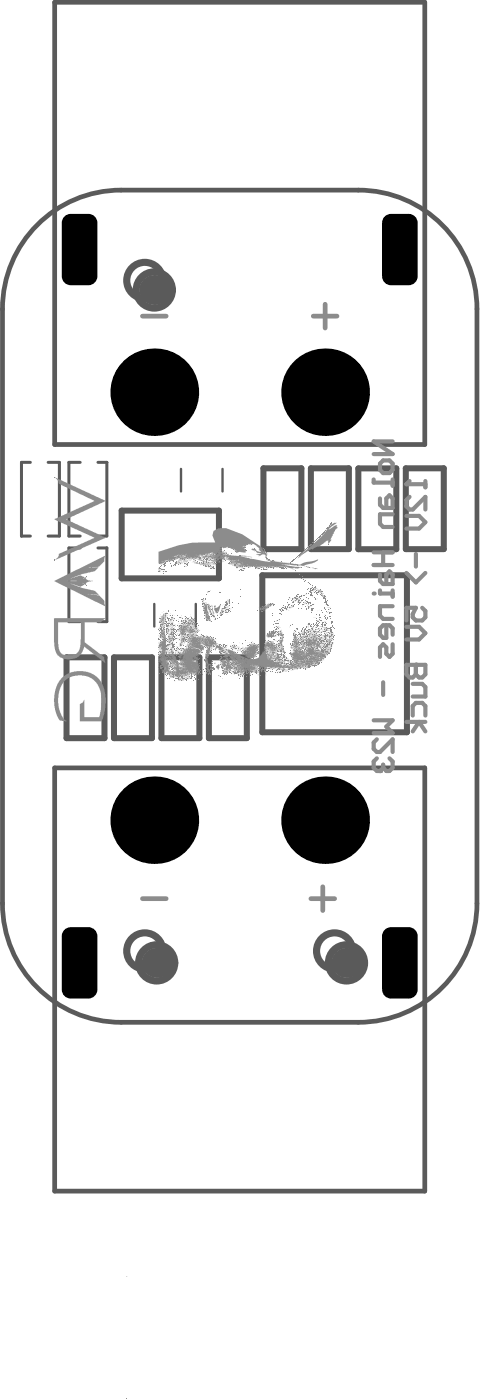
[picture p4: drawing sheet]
<svg xmlns="http://www.w3.org/2000/svg" width="67mm" height="196mm" viewBox="0 0 67 196" stroke-linecap="round" stroke-linejoin="round" font-family="sans-serif">
<g fill="none" stroke="#5a5a5a" stroke-width="1">
<circle cx="20.3" cy="39.3" r="2.54"/>
<circle cx="21.6" cy="40.6" r="2.54"/>
<circle cx="20.3" cy="133.2" r="2.54"/>
<circle cx="21.9" cy="134.9" r="2.54"/>
<circle cx="46.9" cy="133.2" r="2.54"/>
<circle cx="48.5" cy="134.9" r="2.54"/>
</g>
<path d="M17 71.5h13.7v9.5h-13.7zM36.9 65.6h5.3v11.3h-5.3zM43.6 65.6h5.3v11.3h-5.3zM50.2 65.6h5.3v11.3h-5.3zM56.8 65.6h5.4v11.3h-5.4zM9.3 92.1h5.3v11.3h-5.3zM16 92.1h5.3v11.3h-5.3zM22.6 92.1h5.3v11.3h-5.3zM29.3 92.1h5.3v11.3h-5.3zM36.7 80.6h20.3v22h-20.3z" fill="none" stroke="#5a5a5a" stroke-width=".84"/>
<path d="M3 75.1h.1M3 75.1h1.3M4.3 64.8h-1.3v10.3M6.7 64.8h1.6v10.3h-1.6M11.2 64.8h-1.5v10.3h1.5M11.2 76.8h-1.5v10.3h1.5M13.7 64.8h1.3M13.7 76.8h1.3M15 64.8h.1M15 76.8h.1M15 64.8v10.3h-1.3M15 76.8v10.3h-1.3" fill="none" stroke="#5a5a5a" stroke-width=".42"/>
<path d="M7.7 .3h51.8v62h-51.8zM5.8 31a16.5 16.5 0 0 1 11.2-4.4h33.2a16.6 16.6 0 0 1 16.6 16.7v83.3a16.6 16.6 0 0 1-16.6 16.6h-33.2a16.6 16.6 0 0 1-16.7-16.6v-83.3a16.6 16.6 0 0 1 5.5-12.3zM7.7 107.6h51.8v59.3h-51.8z" fill="none" stroke="#5a5a5a" stroke-width=".66"/>
<path d="M25.4 65.7v3.2M31.2 65.7v3.2M21.6 84.6v3.2M27.4 84.6v3.2" fill="none" stroke="#5a5a5a" stroke-width=".33"/>
<g fill="#8c8c8c">
<path d="M31.6 92.3l.1 .1z"/>
<path d="M33.9 90.9l.1 .1z"/>
<path d="M41.9 89.1v.1z"/>
<path d="M35.6 76.8l.1 .1z"/>
<path d="M23.3 86.4h.1z"/>
<path d="M25.3 87.1h.1z"/>
<path d="M29.6 93.3l.1 .1z"/>
<path d="M29.1 82.8v.1z"/>
<path d="M33.8 79.7l.1 .1z"/>
<path d="M45.1 90.3l.1 .1z"/>
<path d="M35.7 79.5h.1z"/>
<path d="M25.8 94.9l.1 .1z"/>
<path d="M23.3 91.8v.1z"/>
<path d="M28.6 78.2v.1z"/>
<path d="M22.5 79l.1 .1z"/>
<path d="M40.3 78.8l.1 .1z"/>
<path d="M34.1 76.6l.1 .1z"/>
<path d="M29.7 86.4h.1z"/>
<path d="M45.1 89.1v.1z"/>
<path d="M29.7 92.8l.1 .1z"/>
<path d="M46.7 88.9l.1 .1z"/>
<path d="M23.6 91.2l.1 .1z"/>
<path d="M45.4 87.9l.1 .1z"/>
<path d="M22.5 89.7h.1z"/>
<path d="M27.7 78.3h.1z"/>
<path d="M35.2 94.1v.1z"/>
<path d="M23.6 90.7h.1z"/>
<path d="M30.3 79.2l.1 .1z"/>
<path d="M34.8 76.3h.1z"/>
<path d="M29.5 82.7v.1z"/>
<path d="M31.2 91.2l.1-.1v.1z"/>
<path d="M29.6 91.2v.1z"/>
<path d="M24.5 89.6v.1z"/>
<path d="M36.9 76.9l.1 .1z"/>
<path d="M42.3 89.8v.1z"/>
<path d="M44.1 86.5l.1 .1z"/>
<path d="M29.9 86.3v.1z"/>
<path d="M28.3 91.4v.1z"/>
<path d="M31.5 85.1h.1z"/>
<path d="M39.4 85.6v.1z"/>
<path d="M30.2 89.6h.1z"/>
<path d="M31.9 85h.1z"/>
<path d="M39.8 92l.1 .1z"/>
<path d="M22.2 90.9v.1z"/>
<path d="M23.6 91.3v.1z"/>
<path d="M38.6 89l.2-.1z"/>
<path d="M23.7 90.6v.1z"/>
<path d="M26 95.3h.1z"/>
<path d="M29.1 86.9l.1 .1z"/>
<path d="M22.4 91.4h.1z"/>
<path d="M33.8 91.4h.1z"/>
<path d="M39.7 92.4l.1 .1z"/>
<path d="M46.4 89l.1 .1z"/>
<path d="M25.3 86.6l.1 .1z"/>
<path d="M27.3 94.4v.1z"/>
<path d="M22.5 87.6l.1 .1z"/>
<path d="M40.2 85.3l-.1 .1z"/>
<path d="M39.8 92.2h.1z"/>
<path d="M22.4 86v.1z"/>
<path d="M38.4 88.6h.1z"/>
<path d="M28.2 78l.1 .1z"/>
<path d="M42.8 89.2h.1z"/>
<path d="M28.9 90.8l.1 .1z"/>
<path d="M45.4 89.6h.1z"/>
<path d="M27.3 94.5l.1 .1z"/>
<path d="M40.9 91.2l.1 .1z"/>
<path d="M36.5 93.8l.1 .1z"/>
<path d="M36.2 94.6h.1z"/>
<path d="M31.2 90.7h.1z"/>
<path d="M23.7 88.4v.1z"/>
<path d="M39.5 78.7l.2 .1z"/>
<path d="M44 87.6h.1z"/>
<path d="M43.2 88.6h.1z"/>
<path d="M33.4 94.1l.1 .1z"/>
<path d="M43.7 84.7v.1z"/>
<path d="M25 92l.1 .1z"/>
<path d="M39 94.1h.1z"/>
<path d="M24.2 90.3h.1z"/>
<path d="M31 91.7h.1z"/>
<path d="M44.6 89.3v.1z"/>
<path d="M42.6 84.3v.1z"/>
<path d="M22.4 91.1h.1z"/>
<path d="M29.4 93l.1 .1z"/>
<path d="M36.7 85h.1z"/>
<path d="M30.7 90.3l.1 .1z"/>
<path d="M23.4 91.9l.1 .1z"/>
<path d="M43.4 79.5l.1 .1z"/>
<path d="M26 95l.2 .1z"/>
<path d="M29 78.6h.1z"/>
<path d="M43.6 84.9l.1 .1z"/>
<path d="M31 78.7v.1z"/>
<path d="M22.5 86.7h.1z"/>
<path d="M45.1 90.4l.1 .1z"/>
<path d="M29.1 94v.1z"/>
<path d="M23.5 86.2v.1z"/>
<path d="M22.3 91.4h.1z"/>
<path d="M32.6 93.7v.1z"/>
<path d="M24.5 87.5v.1z"/>
<path d="M24.5 91.7h.1z"/>
<path d="M44.8 89.8h.1z"/>
<path d="M27.9 93.4v.1z"/>
<path d="M32.5 90.4v.1z"/>
<path d="M37.7 88.6v.1z"/>
<path d="M32.3 90.4h.1l-.1 .1z"/>
<path d="M41 89.9v.1z"/>
<path d="M26.3 86.6v.1z"/>
<path d="M40 91.7v.1z"/>
<path d="M46.2 85.8h.1z"/>
<path d="M46.3 91.1v-.1z"/>
<path d="M45 90.4l.1 .1z"/>
<path d="M43 88.4l-.1 .1z"/>
<path d="M22.4 88.9h.1z"/>
<path d="M25.7 87.2l.1 .2-.1-.1z"/>
<path d="M44.2 82.3v.1z"/>
<path d="M26.4 89.3v.1z"/>
<path d="M41.3 84.3v.1z"/>
<path d="M46.1 89.4h.1z"/>
<path d="M31.5 91.5v.1z"/>
<path d="M41.1 88.5l.1 .1z"/>
<path d="M38.9 88.8h.1z"/>
<path d="M39.2 92.2l.2 .1z"/>
<path d="M23.3 78.7h.1z"/>
<path d="M32.4 93.2l.1 .1z"/>
<path d="M43.7 82.3l-.1 .1z"/>
<path d="M37.8 93.7h.1z"/>
<path d="M32.1 85.7l.1 .1z"/>
<path d="M31.3 91.7h.2z"/>
<path d="M23.7 90.1v.1z"/>
<path d="M26.6 94.5l.1 .1z"/>
<path d="M31.8 76.8v.1z"/>
<path d="M46.7 90h.1z"/>
<path d="M22.9 88h.1v.1h-.1z"/>
<path d="M31.4 91.8h.1l-.1 .1z"/>
<path d="M42.9 89.8h.1z"/>
<path d="M24.5 89.5l.1-.1z"/>
<path d="M35.3 89.9h.1z"/>
<path d="M39.6 92.1l.1 .1z"/>
<path d="M43.9 82.8v.1z"/>
<path d="M39.9 92.5h.1z"/>
<path d="M31.1 90.6l.1 .1z"/>
<path d="M30.9 93.2l.1 .1z"/>
<path d="M25.7 90.2v.1z"/>
<path d="M31 93.2l.1 .1z"/>
<path d="M33 90.8v.1z"/>
<path d="M39.9 92.4l.1 .1z"/>
<path d="M29.1 94.1l.1 .1z"/>
<path d="M25 87.4h.1z"/>
<path d="M45.2 82.8l-.1 .2z"/>
<path d="M43.7 88.3v.1z"/>
<path d="M42.7 93.5l.1 .1z"/>
<path d="M42.8 90.4l.1 .1z"/>
<path d="M34.4 91.9v.1z"/>
<path d="M32.2 94.2l.1 .1z"/>
<path d="M22.4 89.8v.1z"/>
<path d="M27.6 88.2h.1z"/>
<path d="M33.2 90.7l.1 .1z"/>
<path d="M24.9 88.1h.1z"/>
<path d="M42.6 88.4l.1 .2z"/>
<path d="M44 93.3h.1z"/>
<path d="M22.4 93.8v.1z"/>
<path d="M41.2 84.7h.1z"/>
<path d="M24.2 89.8v.2z"/>
<path d="M22.2 91.5h.1z"/>
<path d="M36.1 94.3l.1 .1z"/>
<path d="M45.9 84.7h.1z"/>
<path d="M36.4 93.9h.1z"/>
<path d="M45.5 89.9h.1z"/>
<path d="M46.2 88.9l.1-.1z"/>
<path d="M42.1 88.9l.1 .1z"/>
<path d="M24.6 94.9l.1 .1z"/>
<path d="M35 76.3l.1 .1z"/>
<path d="M41.8 89.4h.1z"/>
<path d="M44.9 88.7l.1 .1z"/>
<path d="M43.7 88.1v.1z"/>
<path d="M30.9 92.5h.1z"/>
<path d="M39.3 88.3v.1z"/>
<path d="M37.9 84.5h.1z"/>
<path d="M39.5 91.1h.1z"/>
<path d="M40.1 85.4l.1 .1z"/>
<path d="M24.5 87.7v.1z"/>
<path d="M46.1 85.3l.1 .1z"/>
<path d="M45.4 87.1h.2l-.2 .1z"/>
<path d="M27.4 86.8l.1 .1z"/>
<path d="M39.4 91.5l.1 .1z"/>
<path d="M28.8 93.8l.1 .1z"/>
<path d="M29.8 78.7l.1 .1z"/>
<path d="M33.1 94.3h.1z"/>
<path d="M46 89.5l.1 .1z"/>
<path d="M27.9 94.3h.1z"/>
<path d="M22.5 88.7v.1z"/>
<path d="M41.3 93.6v.1z"/>
<path d="M22.6 93.7v.1z"/>
<path d="M33 90.7v.1z"/>
<path d="M24.7 91v.1z"/>
<path d="M29 83l.1 .1z"/>
<path d="M28.9 90.7v.1z"/>
<path d="M22.3 91h.1z"/>
<path d="M24.3 87.1l.1 .1z"/>
<path d="M23.3 88.4v.1z"/>
<path d="M24.9 95l.1 .1z"/>
<path d="M25.3 90.9v.1z"/>
<path d="M27.8 88.2l.1 .1z"/>
<path d="M26 88.6l.1 .1z"/>
<path d="M30.8 91.7h.1z"/>
<path d="M25.1 88.7l.1 .1z"/>
<path d="M26 89.6l.1 .1z"/>
<path d="M23.7 92.5v.1z"/>
<path d="M29.7 86.1l.1 .1z"/>
<path d="M45.7 89.7h.1z"/>
<path d="M31.3 92.1v.1z"/>
<path d="M32.1 84.3l-.1 .1z"/>
<path d="M41.6 83.6l-.1 .1z"/>
<path d="M27.9 88.3h.1h-.1z"/>
<path d="M25 89.4l.1 .1z"/>
<path d="M26.3 90l.1 .1z"/>
<path d="M33.9 91.7l.1 .1z"/>
<path d="M28.2 79.1l.1 .1z"/>
<path d="M23.5 87.5v.1z"/>
<path d="M42.9 93.5v.1z"/>
<path d="M38.7 87l-.1 .1z"/>
<path d="M31.1 91.9l.1 .1z"/>
<path d="M25.6 86.9h.1l-.1 .1z"/>
<path d="M44 82.4h.1z"/>
<path d="M24.2 93.5l.1 .1z"/>
<path d="M35.3 94.2l.1 .1z"/>
<path d="M29.9 93.4v.1z"/>
<path d="M39 90.5h.1z"/>
<path d="M43.1 90.6l.1 .1z"/>
<path d="M27.2 86.7l.1 .1z"/>
<path d="M45.3 87.5l.2 .1z"/>
<path d="M30.9 90.5h.1z"/>
<path d="M30 86.8l.1 .1z"/>
<path d="M22.2 91.8v.1z"/>
<path d="M24.2 91h.1z"/>
<path d="M23.3 85.7v.1z"/>
<path d="M45.6 89.9l.1 .1z"/>
<path d="M36.4 85.1h.2z"/>
<path d="M39.5 93h.1z"/>
<path d="M23 79.9h.1z"/>
<path d="M30.8 78.7l.1 .1z"/>
<path d="M39.3 90.8h.1z"/>
<path d="M40.7 90.9h.1z"/>
<path d="M42 88.5l.1 .1z"/>
<path d="M33.6 90.8h.1z"/>
<path d="M28.4 84h.1v.2z"/>
<path d="M36.3 93.8h.1z"/>
<path d="M44.4 83.1h.1z"/>
<path d="M24.3 88.3v.1z"/>
<path d="M29.5 79.5l.1-.1z"/>
<path d="M23.2 88.6l.1 .2z"/>
<path d="M33.4 94.5v.1z"/>
<path d="M22.6 93.9l.1 .1z"/>
<path d="M24.3 86.6l.1 .1z"/>
<path d="M32 84.5l.1 .1z"/>
<path d="M41.5 88.2h.1z"/>
<path d="M44.1 88.6v.1z"/>
<path d="M23.8 90.3v.2z"/>
<path d="M41.9 88.6h.1z"/>
<path d="M29.1 78.6l.1 .1z"/>
<path d="M33.3 90.5v.1z"/>
<path d="M33.1 79.4l.1 .1z"/>
<path d="M43.5 82.8l-.1 .1z"/>
<path d="M44.3 93.2h.1z"/>
<path d="M39.9 91.3l.1 .1z"/>
<path d="M24.4 88.2h.1l-.1 .1z"/>
<path d="M37.1 77.1v.1z"/>
<path d="M25.6 95.1l.1 .1z"/>
<path d="M31.6 84.8l.1 .1z"/>
<path d="M24.3 90.4l.1 .1z"/>
<path d="M37.1 93.7h.1z"/>
<path d="M24.2 87.4v.1z"/>
<path d="M42.8 84.1h.1z"/>
<path d="M24.2 93.7l.1 .1z"/>
<path d="M42.6 89.9l.1 .1z"/>
<path d="M31.6 93.8l.1 .1z"/>
<path d="M34.2 94.2l.1 .1z"/>
<path d="M31.4 92.2l.1 .1z"/>
<path d="M34.4 77.1v.1z"/>
<path d="M23.4 88.4l.1 .2-.1 .1z"/>
<path d="M24 79.2l.1 .1z"/>
<path d="M39.9 78.8h.1z"/>
<path d="M24 89v.1z"/>
<path d="M22.3 91.1v.1z"/>
<path d="M28.8 79.2h.1l.1 .1z"/>
<path d="M25.8 90.1v.1z"/>
<path d="M36.1 94.5l.1 .1h-.1z"/>
<path d="M22.4 79.1h.1z"/>
<path d="M38.5 91.7l.1 .1h-.1z"/>
<path d="M39.2 92.3l.1 .1z"/>
<path d="M45.8 85.8h.1z"/>
<path d="M29 79.4h.2z"/>
<path d="M25 78.9v.1z"/>
<path d="M25.1 87.3l.1 .1z"/>
<path d="M38.6 89.1h.1z"/>
<path d="M39 87.7l.1 .1z"/>
<path d="M33.1 90.7v.1z"/>
<path d="M31.3 85.7h.1z"/>
<path d="M45 88.1l.1 .1z"/>
<path d="M31.5 90.5l.1 .1z"/>
<path d="M25.6 91.9l.1 .1z"/>
<path d="M36 78.4h.1z"/>
<path d="M24.9 91.5l.1 .2-.1-.1z"/>
<path d="M40.8 93.9l.1 .1z"/>
<path d="M39.7 78.8h.2z"/>
<path d="M43 84.9h.1z"/>
<path d="M38.3 91.3l.2 .1z"/>
<path d="M24.8 91.2l.1 .2h-.1z"/>
<path d="M29.8 85.8l-.1 .1z"/>
<path d="M43 88.6h.2l-.1 .1z"/>
<path d="M29.1 79.4l.2 .1z"/>
<path d="M38.9 90.8h.3l-.2 .2z"/>
<path d="M24.2 90.8v.1z"/>
<path d="M27.9 93.9v.1z"/>
<path d="M33.5 94.2l.1-.1z"/>
<path d="M40.9 78.6h.1z"/>
<path d="M23.9 93.5l.1 .1z"/>
<path d="M28.6 84.4l.1 .1z"/>
<path d="M44.9 86.5v.1z"/>
<path d="M23.3 86.5v.1z"/>
<path d="M22.4 89.9l.1 .1z"/>
<path d="M40.4 93l.1 .2z"/>
<path d="M30.5 94.6l.3 .1z"/>
<path d="M25.7 95.1l.2 .1z"/>
<path d="M39.3 91.3l.1 .1z"/>
<path d="M27.7 89v.2z"/>
<path d="M37.1 77.2h.1z"/>
<path d="M46 85.1l.3-.1z"/>
<path d="M34.8 94.4h.1z"/>
<path d="M39 86.8l.1 .1z"/>
<path d="M43.7 85.4h.1l-.1 .2z"/>
<path d="M38.8 78.6l.1 .1z"/>
<path d="M42.4 93.5v.1h-.1z"/>
<path d="M24.2 94.5l.1 .1z"/>
<path d="M23.8 92.8l.1 .1z"/>
<path d="M23.9 85.9l-.1 .1z"/>
<path d="M37.5 91.3h.1z"/>
<path d="M37.2 94.3l.1 .1h-.2z"/>
<path d="M25.5 87.4v.1z"/>
<path d="M25.1 93.2l.1 .1z"/>
<path d="M25.3 89.7v.1z"/>
<path d="M39.1 94.1h.1z"/>
<path d="M37.5 89.9h.1v.1z"/>
<path d="M31.5 84.9l.1 .1z"/>
<path d="M24.3 90.2l.1 .1z"/>
<path d="M32.6 90.8v.1z"/>
<path d="M25.8 86.4h.1z"/>
<path d="M38 78.5l.2 .1z"/>
<path d="M30.9 85.8l.1 .1v-.1l.2 .2-.2-.1-.1 .2z"/>
<path d="M25.7 90.1h.1z"/>
<path d="M27.2 87.7h.2z"/>
<path d="M40.5 78.9h.1z"/>
<path d="M23 85.6l-.1 .1z"/>
<path d="M43.2 87.8v.1z"/>
<path d="M29.4 92.9v.1z"/>
<path d="M29.3 78.9h.1z"/>
<path d="M41 84.2v.1z"/>
<path d="M33.7 90.8v.1z"/>
<path d="M45.2 87.5h.1z"/>
<path d="M38.2 92l.1 .1z"/>
<path d="M26.4 94.6l.1 .1z"/>
<path d="M40.4 93.8l.1 .1z"/>
<path d="M22.2 93.1l.1 .1z"/>
<path d="M32.8 94.4v.1z"/>
<path d="M23 94.2l.1 .1z"/>
<path d="M30.5 90.1v.1z"/>
<path d="M31.5 90.9l.1-.1z"/>
<path d="M45.3 92.5h.1z"/>
<path d="M40.4 85.5l.1 .1z"/>
<path d="M43 89.2v.1z"/>
<path d="M40 93.9h.2z"/>
<path d="M23.7 88.8l.1 .1-.1 .1h-.1z"/>
<path d="M39.6 93l.1 .1z"/>
<path d="M33.7 90.9l.1 .1z"/>
<path d="M45 90l.1 .1z"/>
<path d="M24 93.1l.1 .1z"/>
<path d="M22.6 88l.1 .1h-.1z"/>
<path d="M42.5 88.5v.1h-.1z"/>
<path d="M38 84.6h.2v.1z"/>
<path d="M39.4 93.8l.1 .1z"/>
<path d="M38.5 92.6l.1 .1z"/>
<path d="M35.1 94.4l.1 .1z"/>
<path d="M23.6 86.9v.1z"/>
<path d="M31.9 91.5l.1 .1z"/>
<path d="M28.8 78.9l.1 .1z"/>
<path d="M44.6 88.9h.1l-.1 .1z"/>
<path d="M26.9 78.8h.1z"/>
<path d="M23.6 91.4v.1z"/>
<path d="M35 90v.1z"/>
<path d="M22.8 79.4h.1z"/>
<path d="M24.1 87.9v.1z"/>
<path d="M39.3 78.7h.2z"/>
<path d="M36.9 94h.1z"/>
<path d="M22.7 86.2l.1 .1z"/>
<path d="M29.6 93.4v.1z"/>
<path d="M24.5 88v.1z"/>
<path d="M37 79.8h.2z"/>
<path d="M23.7 87.7v.1z"/>
<path d="M42.9 89.2v.1z"/>
<path d="M26.3 89.9l.1 .1z"/>
<path d="M39.5 85v.1z"/>
<path d="M33.5 90l.1 .1z"/>
<path d="M35.6 94.2h.1z"/>
<path d="M40.2 93.8l.2 .1-.2 .1z"/>
<path d="M36.1 79.5l.1 .1z"/>
<path d="M26.5 78.6h.2z"/>
<path d="M24.3 88.6v.1z"/>
<path d="M22.4 79.6l.1 .1z"/>
<path d="M25.8 87.4l.1 .1z"/>
<path d="M46.3 90.7h.2z"/>
<path d="M29 82.9h.1z"/>
<path d="M46.4 88.7h.1z"/>
<path d="M45 88.6h.1z"/>
<path d="M31.3 85.3v.1z"/>
<path d="M45.5 88.3h.1z"/>
<path d="M41.8 89.8v.1z"/>
<path d="M33.8 91.4l-.1 .1z"/>
<path d="M24.8 88.7l.1 .1z"/>
<path d="M22.6 91.1v-.1z"/>
<path d="M26.5 94.9l.2 .1h-.1z"/>
<path d="M23.9 92.8l.1 .1z"/>
<path d="M32.2 84.6v.1z"/>
<path d="M22.8 89.6v.1z"/>
<path d="M41.6 84.1v-.1z"/>
<path d="M41 90.1h.1z"/>
<path d="M24.2 90.5v.1z"/>
<path d="M41.1 83.8l.2-.1-.3 .3z"/>
<path d="M43.8 88.6h.1z"/>
<path d="M24.2 87.7h.1z"/>
<path d="M31.1 92.3h.1z"/>
<path d="M31.2 91h.2v.1z"/>
<path d="M23.9 93.4l.1 .1h-.1z"/>
<path d="M29.7 86v.1z"/>
<path d="M30.1 86.5l.1 .1z"/>
<path d="M38.7 79.5l.2 .1z"/>
<path d="M23 86.2l.1 .1h-.1z"/>
<path d="M27.9 91.6v.1z"/>
<path d="M40.9 91.4l.1 .1z"/>
<path d="M39.8 85v.1z"/>
<path d="M25.3 89.4v.1z"/>
<path d="M26.8 94.5l.2-.1-.1 .2z"/>
<path d="M40.9 91.1l.1 .1z"/>
<path d="M23.2 87.4l.1 .1z"/>
<path d="M39 91.5l.1 .1z"/>
<path d="M29.1 94.5h.1z"/>
<path d="M31.4 92l.1 .1z"/>
<path d="M26 94.9l.1 .1z"/>
<path d="M34.2 79.7l.1 .1z"/>
<path d="M25.8 88.8h.1z"/>
<path d="M31.8 85l.1 .1z"/>
<path d="M25.2 93.3l.1 .1z"/>
<path d="M41.7 84.1l.1 .1z"/>
<path d="M23.4 88.2l.1 .1h-.1z"/>
<path d="M45.2 87.9l.1 .1z"/>
<path d="M29.3 79.2h.1z"/>
<path d="M42.4 88.9h.2z"/>
<path d="M24.4 86.2v.1z"/>
<path d="M43.1 87.4l.1 .4z"/>
<path d="M24.9 90.8v.1z"/>
<path d="M25.2 95h.1z"/>
<path d="M39.4 86h-.1z"/>
<path d="M23.4 91.6l.2 .1z"/>
<path d="M32.3 90.7l.1 .1z"/>
<path d="M23.8 86.2l-.1 .1z"/>
<path d="M28.8 78.8l.2 .1z"/>
<path d="M44.3 88.8l.1 .1z"/>
<path d="M43.3 84.4v.1z"/>
<path d="M38.7 87.7l.1 .1z"/>
<path d="M42.6 88.7h.1z"/>
<path d="M37.1 85.4v.1z"/>
<path d="M29.6 93.6v.1z"/>
<path d="M23.8 90.8l.1 .1z"/>
<path d="M23.6 91.1v.1z"/>
<path d="M27.3 78.9l.1 .1z"/>
<path d="M39.3 88.4l.1 .1z"/>
<path d="M38.2 78.6h.2z"/>
<path d="M23.9 89.1l.1 .1h-.1z"/>
<path d="M37.9 93.7l.1 .1z"/>
<path d="M23.1 86.8l.1 .2h-.1z"/>
<path d="M26.5 94.6h.1z"/>
<path d="M40.9 84.9v.1z"/>
<path d="M25.6 89.2v.1z"/>
<path d="M33.4 79.9h.1z"/>
<path d="M26.1 90.5l.2 .1h-.1l-.1 .1z"/>
<path d="M29.4 78.3h.1z"/>
<path d="M28.6 84v.1z"/>
<path d="M32.6 93.2v.1z"/>
<path d="M38.9 94.1l.1 .1z"/>
<path d="M40.1 78.8h.1z"/>
<path d="M46 88h.2z"/>
<path d="M40.6 83.7v.2h-.1z"/>
<path d="M29.9 86.4v.1z"/>
<path d="M28.7 78.3v.1z"/>
<path d="M23.9 88.7l.1-.1v.2l-.2 .1z"/>
<path d="M43.7 93.3h.1z"/>
<path d="M22.5 79.6h.1z"/>
<path d="M23 87.4v.1z"/>
<path d="M38.8 90.1v.1z"/>
<path d="M41.1 93.8l-.1 .1z"/>
<path d="M41.4 88.7h.1z"/>
<path d="M39.7 91.8v.1z"/>
<path d="M43 89.1l.1 .1z"/>
<path d="M44.7 86.6l.1 .1z"/>
<path d="M23.8 90.6l.1 .1z"/>
<path d="M22.2 91.5l.2 .1z"/>
<path d="M25.1 95.3h.2z"/>
<path d="M33.5 94.5h.1z"/>
<path d="M30.9 91.4h.1z"/>
<path d="M39.1 89.6h.1z"/>
<path d="M24.1 93.9v.1z"/>
<path d="M32.3 92.8l.1-.1 .1 .3h-.2z"/>
<path d="M28.6 78.8l.3 .1h-.1z"/>
<path d="M23.2 86.1l.1 .1z"/>
<path d="M23.4 90.7h.1z"/>
<path d="M41 90.6h.1z"/>
<path d="M23.9 87.1v.2z"/>
<path d="M37.8 89.9h.1z"/>
<path d="M26.5 94.8v.1z"/>
<path d="M43.6 88.6h.2l-.2 .1z"/>
<path d="M45 90.3h.1z"/>
<path d="M25.4 78.8l.3-.1z"/>
<path d="M28.6 90.5v.1z"/>
<path d="M41.7 84.4h.1z"/>
<path d="M44.8 83l.3-.1-.3 .2z"/>
<path d="M45.6 90.3v.1z"/>
<path d="M30.8 78.8h.1z"/>
<path d="M30.5 78.8h.3l.1 .1z"/>
<path d="M31.7 90.7h.1z"/>
<path d="M45.2 89.7v.1z"/>
<path d="M41.5 93.7v.1z"/>
<path d="M30.1 86.7v.1z"/>
<path d="M37.3 78.2h.1z"/>
<path d="M45.5 90.1h.2z"/>
<path d="M41 90.8l.1 .1z"/>
<path d="M26.3 94.8l.1 .1z"/>
<path d="M33.2 79.7h.1z"/>
<path d="M43.8 82.1v.2z"/>
<path d="M25.8 79.1h.1z"/>
<path d="M40.5 92.7h.1z"/>
<path d="M26.6 86.1h.1z"/>
<path d="M43.7 88.8v.1z"/>
<path d="M36.6 85.5h.1z"/>
<path d="M27.3 78.8h.1z"/>
<path d="M28.4 79.2h.2z"/>
<path d="M41.7 84l.3-.1z"/>
<path d="M45.5 88.3h.5l-.2 .1z"/>
<path d="M29.1 79.2l.1 .1z"/>
<path d="M25.1 90.2v.1z"/>
<path d="M33.8 79.6l.2 .1z"/>
<path d="M42.2 84.2l-.1 .2z"/>
<path d="M32.8 90.2v.2z"/>
<path d="M23.8 92.7h.1z"/>
<path d="M40.3 92.4l.1 .1z"/>
<path d="M29.2 78.2l.1 .1z"/>
<path d="M26.4 95h.1z"/>
<path d="M44.6 89.2l.2 .1z"/>
<path d="M26.3 89.3v.1z"/>
<path d="M28.1 91.7l.1 .1z"/>
<path d="M24.1 90.3h.1v.1z"/>
<path d="M43.6 85.6v.1z"/>
<path d="M31.3 84.7h.1z"/>
<path d="M22.3 92.8h.1z"/>
<path d="M30.9 85.7v.1z"/>
<path d="M44.1 87.6l.1-.1z"/>
<path d="M31.5 94.3v.1z"/>
<path d="M39.3 92.6l.1 .1z"/>
<path d="M24.6 91.6l.1 .1z"/>
<path d="M23.8 94.5l.1 .1z"/>
<path d="M45.7 89.3v.1h-.1z"/>
<path d="M23.4 88.7l.1 .1z"/>
<path d="M31.8 92l.1 .1v.1z"/>
<path d="M25.5 78.9h.1z"/>
<path d="M22.7 93.6l.1 .1z"/>
<path d="M45.1 83v.1z"/>
<path d="M45.2 89.1l.1 .1z"/>
<path d="M33.5 90.5v.1z"/>
<path d="M46.1 88.3h.1z"/>
<path d="M30.9 93h.1z"/>
<path d="M25.9 89.1h.1z"/>
<path d="M41.5 88.6l.1 .1z"/>
<path d="M41.5 88.9v.1z"/>
<path d="M39.1 87v.1z"/>
<path d="M23.5 87v.1z"/>
<path d="M31.3 85.9l.1 .1z"/>
<path d="M39.2 78.7h.1z"/>
<path d="M40.8 85.1v.1z"/>
<path d="M35.9 79.6l.3 .1h-.2h.1h-.2z"/>
<path d="M22.8 87.8l.1 .1h-.2z"/>
<path d="M25.1 94.8l.1 .1z"/>
<path d="M39.7 79.7h.1z"/>
<path d="M23.5 87.8h.1l-.1 .1z"/>
<path d="M38.5 88.9l.1 .1h-.1z"/>
<path d="M36.2 93.7l.1 .1z"/>
<path d="M39.3 93l.1 .1z"/>
<path d="M40.6 87.8l-.1 .1z"/>
<path d="M46.6 90.3l.1 .1z"/>
<path d="M22.3 88h.1l-.1 .1z"/>
<path d="M45.2 88.5l.1-.1v.1z"/>
<path d="M39.1 91.3l.1 .1z"/>
<path d="M23.6 88h.1l-.1 .1z"/>
<path d="M31.6 92.8v.1z"/>
<path d="M22.4 80.1h.1z"/>
<path d="M25.2 78.8l.1 .1z"/>
<path d="M33.6 90.9v.1z"/>
<path d="M23.6 90.9v.1z"/>
<path d="M24.8 90.6v.1z"/>
<path d="M33.4 94.3l.1 .1h-.1z"/>
<path d="M43.1 89.4h.1h-.1z"/>
<path d="M36.9 93.5l.1 .1z"/>
<path d="M27.3 78.6h.1z"/>
<path d="M25.8 78.4h.1z"/>
<path d="M34.9 79.5l.1-.1z"/>
<path d="M39.6 91.9l.1 .1z"/>
<path d="M31.3 85.1v.1z"/>
<path d="M31 78.6h.1z"/>
<path d="M38.9 90.7h.1z"/>
<path d="M23 80l.1 .1z"/>
<path d="M22.3 89.1v.1z"/>
<path d="M23.1 87h.1l-.1 .1z"/>
<path d="M39.1 88.7h.1z"/>
<path d="M22.6 79.7h.1z"/>
<path d="M46.4 89h.2v.1z"/>
<path d="M22.4 88.2v.1z"/>
<path d="M23.6 90.8v.1z"/>
<path d="M26.1 78.5l.2 .1z"/>
<path d="M27.4 88.2h.2v.1z"/>
<path d="M40.1 79.4v.1z"/>
<path d="M36.1 79.5h.1z"/>
<path d="M44.3 82.3v.1z"/>
<path d="M38.8 90.2l-.2 .1z"/>
<path d="M23.9 87.7l.1 .1z"/>
<path d="M37 93.9v.1z"/>
<path d="M28.8 84.4h.1v.2z"/>
<path d="M27 78.7h.2z"/>
<path d="M23.8 87.3l-.1 .1z"/>
<path d="M38.4 89.6l.1 .1z"/>
<path d="M46 88.8l.2 .1h-.2z"/>
<path d="M23.6 87.7h.1l-.1 .2z"/>
<path d="M45.3 89.4h.1z"/>
<path d="M24 91.7h.1l-.1 .1z"/>
<path d="M45.2 92.4l.1 .1z"/>
<path d="M45.4 89.3l.2 .1h-.2z"/>
<path d="M29.2 79.3l.1 .1z"/>
<path d="M43.4 93.4v.2z"/>
<path d="M31.2 93.5l.1 .1h-.1z"/>
<path d="M22.2 88l.1 .1z"/>
<path d="M40.7 93.8h.1z"/>
<path d="M43.6 79.5l.1 .1z"/>
<path d="M25 93.3h.1z"/>
<path d="M46.6 89.6h.1z"/>
<path d="M46.4 88.8l.1-.1z"/>
<path d="M24.9 91.3l.1 .1z"/>
<path d="M27.2 88.9l.2-.1v.1z"/>
<path d="M24.9 92.5h.1z"/>
<path d="M28.4 84.4l.2-.1-.2 .2z"/>
<path d="M41.7 89.4l.1 .1z"/>
<path d="M37.6 91.3v.1z"/>
<path d="M38.7 91.2l.2 .1z"/>
<path d="M39 91.2l.2 .1z"/>
<path d="M23.5 88.7l.1 .1z"/>
<path d="M25.6 94.9h.2z"/>
<path d="M41.8 89.1l.1 .1z"/>
<path d="M43.8 83l.1-.1z"/>
<path d="M43.1 79.4l.2 .1h-.3z"/>
<path d="M38.1 84.7l.1 .1z"/>
<path d="M23.5 89l.1 .1z"/>
<path d="M23.3 87.3v.1z"/>
<path d="M46.2 91.3h.1z"/>
<path d="M39.3 91.9h.1z"/>
<path d="M32.3 85.4l.1 .1z"/>
<path d="M31.2 85.4v.1z"/>
<path d="M26 88.8l.1 .1z"/>
<path d="M30.9 92.6l.1 .3z"/>
<path d="M39.9 92.9l.1 .1z"/>
<path d="M30.4 86.2h.1z"/>
<path d="M22.5 87.3l.1 .1z"/>
<path d="M29.3 85.5h.1l-.1 .2z"/>
<path d="M26.7 86.3l.1 .1h-.1z"/>
<path d="M29.5 79.1h.2l-.1 .1z"/>
<path d="M23.4 78.6l.1 .1h-.1z"/>
<path d="M45.5 83.8h.1z"/>
<path d="M41.2 92.9l.1 .1z"/>
<path d="M34.5 94.2l.1 .1z"/>
<path d="M26 86.7l.2-.1z"/>
<path d="M29.4 79.4l.1 .1z"/>
<path d="M38.4 88.3h.2z"/>
<path d="M44.8 86.5v.1z"/>
<path d="M36.2 91.3h.1z"/>
<path d="M25 79h.1z"/>
<path d="M45.9 89.4h.1z"/>
<path d="M37.6 79.5h.1z"/>
<path d="M39.2 90.7h.1z"/>
<path d="M45.8 90.2h.1z"/>
<path d="M42.7 90.8v.1z"/>
<path d="M45.1 87.6h.1z"/>
<path d="M23.9 88.2l.1 .1v.1z"/>
<path d="M45.3 90l.1 .1z"/>
<path d="M30.9 78.6v.1z"/>
<path d="M28.1 77.9l.1 .1z"/>
<path d="M28.9 89h.1z"/>
<path d="M24 90v.1z"/>
<path d="M26.2 78.9h.2z"/>
<path d="M27.8 94.4l.1 .1-.1 .1z"/>
<path d="M28.5 78.8l.1 .1z"/>
<path d="M24.9 78.6h.1z"/>
<path d="M23.7 91h.1l-.1 .2z"/>
<path d="M31.8 85.3v.1z"/>
<path d="M43.7 90.5l.2 .1h-.1z"/>
<path d="M41 85.1h.1z"/>
<path d="M26.5 86.5l.1 .1z"/>
<path d="M31.1 91.5h.2z"/>
<path d="M22.2 89l.1-.1v.1z"/>
<path d="M41.8 89.6v.1h-.1z"/>
<path d="M39.8 91.5h.1z"/>
<path d="M46.5 90.2h.1z"/>
<path d="M24.9 88.2h.1z"/>
<path d="M24.1 88.8h.1l-.2 .1z"/>
<path d="M22.7 89.7h.1z"/>
<path d="M26.1 89.3l-.1 .1z"/>
<path d="M39.4 88.3l.1 .1h-.1z"/>
<path d="M37.5 91.1l.1 .1z"/>
<path d="M44.9 89.9l.1 .1z"/>
<path d="M45.3 87.9l.4 .1z"/>
<path d="M40.1 92.3h.2l.1 .1z"/>
<path d="M31.8 84.6l.1 .1h-.1z"/>
<path d="M45.3 88h.2z"/>
<path d="M43.3 93.2v.1z"/>
<path d="M23.6 94.5h.1z"/>
<path d="M38.5 92l.1 .2z"/>
<path d="M45.3 88.2h.2z"/>
<path d="M24.7 91.4l.1 .1z"/>
<path d="M32.5 94.4v.1z"/>
<path d="M24.4 95.4h.1z"/>
<path d="M24.6 89.1v.1z"/>
<path d="M33.2 94.3h.2l-.1 .1z"/>
<path d="M23.8 87.6v.1z"/>
<path d="M31.4 84.8l.1 .1z"/>
<path d="M37.3 79.6l.1 .1z"/>
<path d="M35.2 94.2l.1 .1z"/>
<path d="M28.8 93.3l.1 .1z"/>
<path d="M41.6 89.2h.1z"/>
<path d="M42.8 93.7h.1z"/>
<path d="M25.3 91h.2l-.1 .1z"/>
<path d="M24.2 88.4l.1 .2-.2 .2z"/>
<path d="M25.5 95v.1z"/>
<path d="M43.2 88.3l.1 .1z"/>
<path d="M29 94.2l.1 .1z"/>
<path d="M23.8 87h.2v.1z"/>
<path d="M24.1 88l.1 .1z"/>
<path d="M43.6 87.9l.3-.1-.1 .2z"/>
<path d="M46.3 89.9h.1z"/>
<path d="M24.8 88.4h.1z"/>
<path d="M24.1 94.4v.1z"/>
<path d="M23.9 94.4l.2 .1h-.2z"/>
<path d="M30.9 86.2h.1z"/>
<path d="M32.3 90.8l.1 .1z"/>
<path d="M43.8 88.5h.2z"/>
<path d="M41.9 84l.2-.1z"/>
<path d="M25.8 86.9l.1 .1h-.1z"/>
<path d="M25 86.8h.1z"/>
<path d="M44.2 90.7l.1 .1z"/>
<path d="M24.1 88.2l.2-.1-.2 .3z"/>
<path d="M23.5 91.2l.1 .3z"/>
<path d="M29.5 91.3v.1z"/>
<path d="M38.2 84.5l.1 .1z"/>
<path d="M31.5 92.4l.1 .1z"/>
<path d="M31.6 85h.1z"/>
<path d="M45.6 83.8l.1-.1z"/>
<path d="M42.7 88.7l.2-.1-.1 .1z"/>
<path d="M25.2 91v.1z"/>
<path d="M31 92.7v.1z"/>
<path d="M25.3 78.7h.2z"/>
<path d="M22.8 87.9l.2-.1v.2z"/>
<path d="M31.6 90.6l.1 .2-.1-.1z"/>
<path d="M25.6 78.8h.1z"/>
<path d="M26.2 89.6v-.1l-.1 .2z"/>
<path d="M45.4 90.9h.1z"/>
<path d="M41.2 83.9l.2-.1z"/>
<path d="M29.7 90.8v.1z"/>
<path d="M40.6 92.9h.1z"/>
<path d="M26.3 90.2h.1l-.1 .1z"/>
<path d="M43 81.6h.1z"/>
<path d="M34.9 76.3h.2z"/>
<path d="M35.8 94.2l.1 .1z"/>
<path d="M45.4 88.5l.1 .1z"/>
<path d="M26 89h.1v.1l-.2-.1z"/>
<path d="M31.7 84.3l.1 .1z"/>
<path d="M24.3 90.6v.1z"/>
<path d="M23.8 92.6v.1z"/>
<path d="M37.8 91.1h.1z"/>
<path d="M38.9 93.8h.2z"/>
<path d="M29.7 79.4l.1 .1z"/>
<path d="M37.9 88.5l.2 .1h-.2z"/>
<path d="M39.4 88.5l.1 .1h-.2z"/>
<path d="M30.5 90.2l.1 .2z"/>
<path d="M45 91l.1 .1z"/>
<path d="M46.1 88.8h.3z"/>
<path d="M44 79.6l.5 .1-.3 .1z"/>
<path d="M29.8 79.6l.1 .1z"/>
<path d="M31.4 91.5l-.1 .1z"/>
<path d="M42.4 84.8v.2z"/>
<path d="M33.5 79.8l.1 .1z"/>
<path d="M31.5 91l.1 .1-.3 .1z"/>
<path d="M34 76.6h.1z"/>
<path d="M24.4 79.1h.1z"/>
<path d="M26.4 94.8v.1z"/>
<path d="M30.9 85.7h.3l-.1 .1z"/>
<path d="M31 85.3h.2v.1h-.2z"/>
<path d="M45.9 89.1l.2-.1 .1 .1-.3 .1z"/>
<path d="M22.5 79.4h.1z"/>
<path d="M25.3 93.2l.1 .1z"/>
<path d="M26 89.4h.1v.2l-.1-.1z"/>
<path d="M31.8 84.4l.1-.1v.1z"/>
<path d="M22.4 89.1v.1z"/>
<path d="M31.8 94.3h.1z"/>
<path d="M45.1 89.6h.2z"/>
<path d="M23.9 87.9l.1 .2-.2 .1 .1-.2 .1 .1z"/>
<path d="M31.2 91.6l.1 .1z"/>
<path d="M46.3 88.5h.2z"/>
<path d="M32.9 91.4h.1z"/>
<path d="M32.6 93.3v.1z"/>
<path d="M25.7 78.8l.3-.1v-.1l.3 .1z"/>
<path d="M43.7 90.8l.1 .1z"/>
<path d="M45.1 83.4l.1-.1 .1 .1-.2 .1z"/>
<path d="M24 89.9h.1z"/>
<path d="M36 93.6l.2 .1z"/>
<path d="M24.8 90.9v.1z"/>
<path d="M24 91.5v.1z"/>
<path d="M36.6 93.9l.2-.1v.3z"/>
<path d="M33.2 94.1l.1 .1z"/>
<path d="M27.2 78.5h.2z"/>
<path d="M26 89.1v.1z"/>
<path d="M28.8 93.1l.1 .1v.1z"/>
<path d="M23.3 91.2l.1 .1z"/>
<path d="M25.2 90.3v.3z"/>
<path d="M36.5 85.5l.1 .1z"/>
<path d="M38.6 88.7l.2 .1z"/>
<path d="M29.8 79h.3l.2 .2z"/>
<path d="M26 79.3h.2z"/>
<path d="M23.2 91.7l.1 .1z"/>
<path d="M32.4 92.6l.1 .1z"/>
<path d="M33 93.3h.2l-.2 .1z"/>
<path d="M42.5 89.9l.1 .1z"/>
<path d="M24.8 91h.2v-.1v.2h-.2z"/>
<path d="M22.2 90.1l.1 .1z"/>
<path d="M31.4 85.6h.1z"/>
<path d="M23.7 87l.1 .1z"/>
<path d="M32.8 94.4h.1z"/>
<path d="M30.9 91.5l.1 .1z"/>
<path d="M37.1 84.8l.1 .1z"/>
<path d="M24.1 87.5v.1z"/>
<path d="M26.4 94.6h.1h-.1z"/>
<path d="M44.3 87.8v.1v.1h-.2h.1z"/>
<path d="M38.7 88.9h.1z"/>
<path d="M45.9 88.1h.2z"/>
<path d="M39.3 89.4h.1z"/>
<path d="M37.4 79.7l.2 .1z"/>
<path d="M41.8 90.5l.1 .1z"/>
<path d="M33 90.9h.1z"/>
<path d="M39.9 85.1v.1z"/>
<path d="M33.4 90.6v.2z"/>
<path d="M23.7 91.3l.1 .3 .2 .1h-.2l-.1-.2-.1 .1z"/>
<path d="M24.8 78.7h.3l-.1 .1h-.2z"/>
<path d="M28.8 92.7v.2z"/>
<path d="M33.9 79.5h.2l-.1 .1z"/>
<path d="M24.8 94.7l.1 .1z"/>
<path d="M23.6 91.8l.1 .1z"/>
<path d="M23.8 87.8h.1l-.1 .1z"/>
<path d="M43.6 82.8v.1z"/>
<path d="M40.2 92.6h.3l-.2 .1 .3 .2-.2-.2v.1z"/>
<path d="M46.6 89.1l.1-.1z"/>
<path d="M33.7 90.9v.3l-.1-.1z"/>
<path d="M45.8 90l.2-.1z"/>
<path d="M30 86.2v.2l-.1-.1z"/>
<path d="M44.3 89.8l.2 .1z"/>
<path d="M44.3 89.7v.1z"/>
<path d="M27.4 87.7l.1 .1z"/>
<path d="M24.3 94.6v.1z"/>
<path d="M44 82.5h.1z"/>
<path d="M29.4 93.4l.1 .2z"/>
<path d="M39.9 93l.1-.1 .1 .2h-.2z"/>
<path d="M40.8 91.4l.1 .1z"/>
<path d="M40.2 93l.1 .1z"/>
<path d="M24.5 87.9v.1z"/>
<path d="M29.7 86.1h.1z"/>
<path d="M26.2 94.7l.2 .1h-.2z"/>
<path d="M38.6 88.6h.1z"/>
<path d="M29.2 78.3v.2z"/>
<path d="M23.6 86.9l.1 .1z"/>
<path d="M23.7 88.6v.1z"/>
<path d="M25.4 90.7h.1z"/>
<path d="M43.8 79.5l.2 .1h-.2z"/>
<path d="M30.9 86.1v.1z"/>
<path d="M39.4 94.2l.1-.1z"/>
<path d="M44.9 87.7h.2l-.1 .2z"/>
<path d="M25.1 91.3v.1z"/>
<path d="M24.2 93.6l.1 .1z"/>
<path d="M24 87h.1z"/>
<path d="M25.5 95.3l.2-.1 .1 .1h-.2l-.1 .1z"/>
<path d="M29.7 86l.1 .1z"/>
<path d="M23.8 90.1h.1v.1z"/>
<path d="M43.5 83h.1z"/>
<path d="M41.4 89.1h.1z"/>
<path d="M25.7 78.4h.1l.1 .1 .1-.1h-.1l.3-.1-.3 .3h-.2z"/>
<path d="M31.9 90.3v.1z"/>
<path d="M41.5 83.6l.1-.1z"/>
<path d="M31.5 85.7l.1 .1z"/>
<path d="M24.5 91.2l.1 .1z"/>
<path d="M41.1 91.3v.1z"/>
<path d="M43.7 82.7h.1h-.1z"/>
<path d="M26.3 78.3h.3l-.3 .1z"/>
<path d="M29.6 79.4l.1 .1z"/>
<path d="M39.7 85.4v.1z"/>
<path d="M30.7 78.5l.1 .1z"/>
<path d="M38.6 78.6h.2z"/>
<path d="M33.1 94l.1-.1 .1 .1z"/>
<path d="M32 84.9h.2l-.1 .1z"/>
<path d="M31.2 92.1v.1z"/>
<path d="M24 87.2l.1 .2-.2 .3 .1-.2h-.2l.1-.1 .1 .1z"/>
<path d="M39 78.7h.1z"/>
<path d="M46.7 90.2h.1z"/>
<path d="M45.6 89.7l.1 .1z"/>
<path d="M46 89.2h.1z"/>
<path d="M36 94.2h.4z"/>
<path d="M38.2 88.7h.1l-.1 .1z"/>
<path d="M35.5 90.1h.1z"/>
<path d="M38.8 87.7h.1z"/>
<path d="M45.4 89.5l.4-.1-.1 .1z"/>
<path d="M31.2 85.6h.1z"/>
<path d="M38.6 91.5h.2l.1 .2-.3 .1z"/>
<path d="M32.4 79.1l.4 .1h-.3z"/>
<path d="M43.6 88.9h.1z"/>
<path d="M25.2 92.4l.1 .1z"/>
<path d="M39.9 91.9h.2l-.1 .2-.1-.1z"/>
<path d="M39.5 91.6l.3 .1-.2 .1z"/>
<path d="M33.6 91.2l.1 .1z"/>
<path d="M31.5 85.3h.1l.1 .1z"/>
<path d="M45 89.3l.3-.1z"/>
<path d="M43.7 88.9l.1 .1h-.1z"/>
<path d="M46.1 89h.2z"/>
<path d="M31.8 85.8l.1 .1z"/>
<path d="M42.1 90.2l.2 .2z"/>
<path d="M27.3 87.8l.1 .1h-.2z"/>
<path d="M29.1 94.3l.1 .1z"/>
<path d="M31.5 85.2h.2l.1-.2-.1 .2h-.2z"/>
<path d="M23.2 94.2l.2 .1z"/>
<path d="M38.6 90.3v.1z"/>
<path d="M26.7 87.6h.1z"/>
<path d="M41.6 84.3l.3-.1-.1 .1z"/>
<path d="M33.9 94.4h.1z"/>
<path d="M25.2 90h.1z"/>
<path d="M45.7 88.1l.1 .1z"/>
<path d="M35.5 77.2l.2 .1z"/>
<path d="M23.1 86.3l.2-.1-.1 .5-.1-.1h.1l-.1-.2 .1-.1z"/>
<path d="M26.3 89.2v.1z"/>
<path d="M46 90.8h.1z"/>
<path d="M25.5 87.1l.2-.1v.1z"/>
<path d="M44.1 88.3l.5-.2 .5 .1-.4-.1z"/>
<path d="M43.9 93.1l.2 .1z"/>
<path d="M36.8 76.7l.1 .1z"/>
<path d="M31.8 85.7l.2 .1z"/>
<path d="M38.2 89.8l.1 .1h-.2z"/>
<path d="M38.8 92.4l.1 .1z"/>
<path d="M23.3 87.6h.1z"/>
<path d="M43.4 88.2v.1z"/>
<path d="M31.7 85.7v.1z"/>
<path d="M43.9 82.7h.1z"/>
<path d="M37.5 79.6h.1z"/>
<path d="M39 91.7v.1z"/>
<path d="M32.4 90.6h.2l-.1 .2z"/>
<path d="M45.2 88.2h.1z"/>
<path d="M24.4 87.5v.1z"/>
<path d="M23.8 93.3l.2 .1z"/>
<path d="M41.3 88.3l.2 .1z"/>
<path d="M33.2 91.1h.2v.1z"/>
<path d="M25.5 90.9l.1 .1z"/>
<path d="M24.2 87.6h.1z"/>
<path d="M38.5 90.2l.1 .1z"/>
<path d="M40.6 85h.2l-.2 .3z"/>
<path d="M34.3 76.6v.1z"/>
<path d="M42.8 83.2h.2z"/>
<path d="M25.2 87.4l.1 .1z"/>
<path d="M39.1 91.8l.2 .2-.2-.1z"/>
<path d="M34.2 90.9v.2z"/>
<path d="M34.4 76.6v.1z"/>
<path d="M37.6 91.1h.2v.1z"/>
<path d="M43.7 88.4l.3-.1z"/>
<path d="M32.4 93.9l.1 .1z"/>
<path d="M45.3 83.6l.1 .1h-.1z"/>
<path d="M37.5 89.3h.1v.1z"/>
<path d="M27.8 94.5l.1 .1z"/>
<path d="M43.5 88.2h.2l-.2 .1z"/>
<path d="M23.5 89.8v.1z"/>
<path d="M25.4 86.4l.1 .1z"/>
<path d="M31.1 95l.1 .1z"/>
<path d="M41.9 89.2l.2 .1h.1l-.2 .1z"/>
<path d="M39.3 92.4l.3 .1z"/>
<path d="M46.2 85.9h.1z"/>
<path d="M40.4 92.5l.2 .1z"/>
<path d="M40.6 92.4v.1z"/>
<path d="M38.9 91.4l.1 .1z"/>
<path d="M27.6 78.2l.1 .1z"/>
<path d="M41 84.8h.2l-.3 .2z"/>
<path d="M31.3 78.4l.2 .1z"/>
<path d="M38.9 88.9h.1z"/>
<path d="M38.8 88.8l.1 .1z"/>
<path d="M39.4 90.6h.3l-.1 .1z"/>
<path d="M46.5 88.8h.3z"/>
<path d="M40.3 92.5l.1 .1z"/>
<path d="M38.5 90.5l.1 .1z"/>
<path d="M43 88.9l-.1 .1z"/>
<path d="M42.8 89l.1 .1z"/>
<path d="M25.9 86.7h.1l-.1 .2z"/>
<path d="M39.5 92.4l.1 .1z"/>
<path d="M29.4 93.1l.1 .2v-.2l.1 .1v.3z"/>
<path d="M24 90.6h.2v.1l-.3 .1z"/>
<path d="M38 84.5h.1l-.1 .1z"/>
<path d="M31.7 90.9l.1 .1z"/>
<path d="M38.8 90.5v.1h.1h-.2z"/>
<path d="M43.9 86.5h.1z"/>
<path d="M42.2 88.5l.2-.1z"/>
<path d="M27.9 78.5l.1 .1z"/>
<path d="M24.9 88.1v.2z"/>
<path d="M30.8 86.1v.1z"/>
<path d="M27.2 78.7h.1z"/>
<path d="M45.1 91.2h.1z"/>
<path d="M32.9 77.2h.1z"/>
<path d="M38.3 88.6h.1z"/>
<path d="M24.2 87.8v.2z"/>
<path d="M23.8 91.2v.1z"/>
<path d="M44.1 82.4v.1l.1-.1v.1l.2-.1-.3 .2h.1l-.2 .1z"/>
<path d="M23.9 88.5l.2-.1v.1l-.2 .1z"/>
<path d="M22.4 91l.1 .1z"/>
<path d="M31.6 85.2l.1 .1z"/>
<path d="M37.6 89.9h.1z"/>
<path d="M42.8 91l.1 .1h-.1z"/>
<path d="M28.6 79.2l.2 .1h-.2z"/>
<path d="M42.1 89.4h.5h-.2l.2 .1h-.5z"/>
<path d="M25.5 87h.1l-.1 .1z"/>
<path d="M36.6 94.2l.1 .1z"/>
<path d="M26.1 79.1h.2z"/>
<path d="M43 88.8h.1l-.1 .1z"/>
<path d="M36.3 85.1v.1z"/>
<path d="M39.7 93.9h.1v.2h-.2l.1-.1z"/>
<path d="M40.2 93.1h.1z"/>
<path d="M36 94h.2h-.1l.2 .1z"/>
<path d="M37.8 91.3l.4 .1-.3 .2z"/>
<path d="M28.3 78.2l.2 .1z"/>
<path d="M31.5 84.3h.2z"/>
<path d="M29.8 93.1v.1z"/>
<path d="M38.3 88.5l.3-.1-.2 .1z"/>
<path d="M30.1 92.8l.1 .2h-.2z"/>
<path d="M27.1 87.6l.4-.1h-.1l.1 .1h-.4z"/>
<path d="M24.1 87.7v.1z"/>
<path d="M22.3 90h.1z"/>
<path d="M39.5 91.8h.1z"/>
<path d="M27.1 87.7v.1z"/>
<path d="M43.5 88.8l.1 .1z"/>
<path d="M27.3 86.8l.1 .1h-.1z"/>
<path d="M31.7 85.6h.1h-.1l-.1 .2z"/>
<path d="M39.7 92.9l.2 .2z"/>
<path d="M44.7 87.8h.2z"/>
<path d="M45 83.2l.3-.1-.1 .2h-.2z"/>
<path d="M27.4 88.3h.1v.1h.1l.1-.2v.2h.2l-.1 .1-.2-.1-.1 .1z"/>
<path d="M24.5 91.5v.1z"/>
<path d="M42.5 89.7l.2 .1h-.1z"/>
<path d="M41.1 79.8l.2 .1z"/>
<path d="M25.1 88l.1 .1v.1h-.1z"/>
<path d="M33.1 94.2h.1l-.1 .1z"/>
<path d="M33.4 90.9l.1 .2z"/>
<path d="M27.1 94.5h.1v-.1l.1 .1-.2 .1z"/>
<path d="M41.2 88.8h.2z"/>
<path d="M22.4 88.3v.1h-.1z"/>
<path d="M28.8 91.8v.1z"/>
<path d="M38.3 88.8l.3-.1-.3 .2-.1-.1z"/>
<path d="M40.8 84.8l.1 .1z"/>
<path d="M26.2 88.9l.1 .2-.2 .1z"/>
<path d="M25.7 78.6h.2l-.1 .1z"/>
<path d="M24.5 91.3l.1 .3h-.1z"/>
<path d="M43.2 89.2v.2l-.1-.1z"/>
<path d="M44.3 91v.1z"/>
<path d="M23.6 87.4h.1h-.1l.1 .2-.2-.1z"/>
<path d="M44.6 89.6h.5l-.2 .2h.2h.4l-.4 .1-.2-.1v-.1h-.2z"/>
<path d="M44.5 82.7l.3-.1v.2l.1-.2v.2l.2-.1-.2 .2-.3 .1 .1-.3-.2 .1z"/>
<path d="M29.4 87l.1 .1z"/>
<path d="M25.3 94.9l.1 .1z"/>
<path d="M30.8 92.5h.1z"/>
<path d="M45.7 88.6h.2z"/>
<path d="M24.4 90.5v.1z"/>
<path d="M28.9 78.1l.1 .1h-.1z"/>
<path d="M25.1 88.4l.1 .2z"/>
<path d="M28.1 78l.1 .1z"/>
<path d="M46.5 88.9h.1z"/>
<path d="M31 91.4l.1-.1z"/>
<path d="M45.4 83.5h.1z"/>
<path d="M42.4 88.4h.2z"/>
<path d="M23.6 90.3l.2-.1-.1 .2v.1l-.1 .1v-.1l-.1 .2z"/>
<path d="M45.2 85.8l-.1 .1z"/>
<path d="M35.3 94l.1 .1 .2-.1v.2h-.2z"/>
<path d="M39.5 89.2h.2l.1 .1h-.3h.2v.2h-.3v-.1h.1l-.1-.1z"/>
<path d="M36.6 84.9v.1z"/>
<path d="M31.6 84.4v.1z"/>
<path d="M40.4 85.1l.1-.1z"/>
<path d="M31.6 92.4l.1 .1z"/>
<path d="M29.5 78.6h.1z"/>
<path d="M39.9 92.1l.2 .2z"/>
<path d="M27.2 88.8h.1z"/>
<path d="M26.1 90.4h.1v.1z"/>
<path d="M24.8 94.9l.1 .1z"/>
<path d="M24.2 87.1l-.1 .2z"/>
<path d="M37.4 93.5l.2 .1-.2 .1h.1l-.2 .1 .1-.1z"/>
<path d="M26.1 95h.2v-.1l.1 .2h-.1l.2 .1h-.2v-.1z"/>
<path d="M25.5 87.2l.1 .2h-.1z"/>
<path d="M38.9 88.1h.1l-.1 .1z"/>
<path d="M45.5 88.7h.3z"/>
<path d="M38.6 89.8h.2z"/>
<path d="M31.2 78.6l.2 .1h-.2z"/>
<path d="M36.3 93.9l.3 .1h-.2z"/>
<path d="M46.4 90.3h.2l-.1 .1h-.1z"/>
<path d="M46.6 88.8l.1 .1z"/>
<path d="M26.5 89l.1 .2h-.2z"/>
<path d="M37.9 93.6l.1 .1z"/>
<path d="M24.6 88.2v.1z"/>
<path d="M41.6 83.8l.4-.2-.3 .3z"/>
<path d="M22.3 93.4h.1z"/>
<path d="M46.3 89v.1z"/>
<path d="M23 87.5l.1 .1v.1z"/>
<path d="M22.9 87.6l.1 .2h-.1z"/>
<path d="M22.3 89.4v.1h-.1z"/>
<path d="M39.2 88.5h.1v.2l.3-.1-.2 .2h.2v.2h.2l-.1 .1h-.5l.1-.1h-.1l.1-.1-.1 .1-.1-.1v-.1l.2-.1z"/>
<path d="M44.6 86.9h.2z"/>
<path d="M30.3 93.3l.4-.2 .1 .4-.2 .3-.3-.2z"/>
<path d="M29.4 84.8v.1z"/>
<path d="M42.2 88.8l.3-.1v.1h.1z"/>
<path d="M39.4 85.2v.2z"/>
<path d="M25.1 94.9l.1 .1z"/>
<path d="M38 94.1l.1 .1z"/>
<path d="M24.4 90.1v.1z"/>
<path d="M26.4 78.6h.1z"/>
<path d="M31.9 84.1h.2l-.1 .2z"/>
<path d="M46 90.5h.5l-.5 .1z"/>
<path d="M34.2 76.7l.1 .1z"/>
<path d="M46.2 89.4h.3l.1 .1z"/>
<path d="M38.7 93.8l.2 .1z"/>
<path d="M31.2 91.3l.1-.1-.1 .1z"/>
<path d="M41.2 84.2l.5-.2-.1-.1h.2l-.4 .4 .1-.2z"/>
<path d="M43.7 83.6v.1z"/>
<path d="M22.4 92.8h.1v.2z"/>
<path d="M23.9 90.2h.1v-.1v.2l-.1 .1z"/>
<path d="M29.7 85.1l.3 .9h-.1v-.2l-.2-.2z"/>
<path d="M43.5 84.8h.1z"/>
<path d="M29.7 84.8l.1 .2h-.1z"/>
<path d="M36.8 76.8v.1z"/>
<path d="M34 90.7v.1l.1-.1-.1 .2z"/>
<path d="M42.9 88.5h.2v-.1h.2l.2-.1 .2 .1h-.2h.1l-.1-.1-.2 .1 .1 .1h-.2l-.2 .1z"/>
<path d="M26.7 88.8l.2-.1-.3 .4z"/>
<path d="M23.5 90.8h.1l-.1 .1z"/>
<path d="M22.7 88h.1z"/>
<path d="M38.4 91.4h.2z"/>
<path d="M25.4 90.8l.1 .1z"/>
<path d="M23.6 87.2h.1v.1z"/>
<path d="M39 87.9l.3 .1z"/>
<path d="M43.7 90.9l.2 .1z"/>
<path d="M26.1 78.8l.1 .1z"/>
<path d="M25.9 78.9h.2z"/>
<path d="M32.5 94h.2l-.1 .1h.1l.1 .2-.3-.1z"/>
<path d="M34.1 79.4h.2l-.1 .1z"/>
<path d="M24.3 88.4v.1z"/>
<path d="M46.5 89.7l.2 .1z"/>
<path d="M25.2 91.1l.1 .1z"/>
<path d="M25.9 94.9l.2-.1 .2 .2z"/>
<path d="M22.2 79.9l.2 .1-.1-.1 .2-.1-.1 .1h.1l-.1 .1z"/>
<path d="M37.9 84.7h.1l.1 .2z"/>
<path d="M33.7 77.8l1 .1 .6 .2z"/>
<path d="M24.4 88v.1z"/>
<path d="M36.9 85.6h.1z"/>
<path d="M44.4 87l.2-.1z"/>
<path d="M22.2 89.9v.1z"/>
<path d="M33 90.9v.1z"/>
<path d="M42.5 88.6h.1z"/>
<path d="M42.1 88.7l.4-.1-.3 .2z"/>
<path d="M39 90.7h.2z"/>
<path d="M28.9 78.8h.8l-.1-.1h.2v.2l.3-.1-.1 .1h.2l-.3 .1-.4-.2-.3 .1h-.1l.1-.1z"/>
<path d="M25.2 92.3v.1z"/>
<path d="M29.3 79.3h.3l-.1 .1h.2z"/>
<path d="M26.2 88.6l.1 .1z"/>
<path d="M41.1 88.7l.2-.1-.1 .2z"/>
<path d="M25.2 79l.2-.1-.2 .2z"/>
<path d="M38.8 88.5h.2v.2h-.1l.1-.1z"/>
<path d="M45.2 83.5l.2-.1-.1 .1v.1h-.2z"/>
<path d="M29.6 93.5h.1v.2l.1 .2-.2-.2z"/>
<path d="M45.3 89.2h.1z"/>
<path d="M23.3 85.9v.1z"/>
<path d="M23.5 88.2h.5l-.2 .2-.1-.2v.4h-.2z"/>
<path d="M43.2 93.3l.1 .1z"/>
<path d="M23.6 90l-.1 .1z"/>
<path d="M45.4 89.9l.1 .1z"/>
<path d="M42.3 88.6h.1z"/>
<path d="M44.4 82.7l.2-.1z"/>
<path d="M28.8 89.2l.1 .1z"/>
<path d="M44.3 87.4l-.1 .1z"/>
<path d="M44.9 88.9h.1z"/>
<path d="M23.1 87.4l.1 .1z"/>
<path d="M25.7 89h.1v.1z"/>
<path d="M39.7 92.2l.2 .2z"/>
<path d="M41.1 84.1l-.1 .1z"/>
<path d="M31.2 90.6l.1 .1z"/>
<path d="M25.9 95h.1z"/>
<path d="M40.8 90.8l.3 .1z"/>
<path d="M44.1 88.7l.2 .2z"/>
<path d="M25 94.9l.2 .1z"/>
<path d="M43.8 88.2l.1 .1z"/>
<path d="M25 88.3l.1 .1-.1 .1z"/>
<path d="M43.2 84.4v.2l-.1 .2z"/>
<path d="M22.2 93.8l.1 .1z"/>
<path d="M44 88.3l.2 .1-.1 .1 .3-.1-.1 .2 .4-.2-.2 .2 .4 .1-1-.1 .2-.2z"/>
<path d="M32.1 92.2h.2h-.1v.2h-.1v-.1h-.1z"/>
<path d="M29.4 78.9h.2z"/>
<path d="M45.7 91.8h.2z"/>
<path d="M28.3 78.8l.2 .1z"/>
<path d="M30.2 89.9v.1z"/>
<path d="M33.2 91.3l.1 .1z"/>
<path d="M41.2 89h.2l-.2 .1z"/>
<path d="M26.7 78.5l.1 .1h-.1z"/>
<path d="M25.3 93.3l.1 .1z"/>
<path d="M28.1 78.9h.6l.6 .3-.7-.2 .3 .2h-.3v-.1l-.3-.1 .3 .2-.3-.1z"/>
<path d="M37.8 84.6l.1 .1z"/>
<path d="M28 78.8l.1 .1z"/>
<path d="M37.2 94.5h.1z"/>
<path d="M45 89h.5v.1h.4l.1 .1-.2 .1h-.1l.1-.1h-.1l-.7-.1z"/>
<path d="M41.8 84.3h.3l-.1 .1z"/>
<path d="M30.1 86.4l-.1 .1z"/>
<path d="M43.2 85.1l.3-.2-.2 .3z"/>
<path d="M44.9 88.6l.1 .1z"/>
<path d="M31.1 93.3v.1h-.1z"/>
<path d="M34.3 79.6h.1z"/>
<path d="M32.7 90.5l.2 .1 .1-.2v.2l.1-.1-.1 .2-.1-.1-.1 .1 .1 .3-.2-.3 .1-.1-.2 .1z"/>
<path d="M42.8 84.4l.1-.1-.2 .3z"/>
<path d="M46.1 91.2l.1 .1z"/>
<path d="M31.2 77.2v.1h-.1z"/>
<path d="M27 87.8h.2v.2h-.1l.1-.1h-.3z"/>
<path d="M44.2 88.7h.2z"/>
<path d="M39.6 92.3l.1 .1z"/>
<path d="M40.9 85v.1z"/>
<path d="M31.5 90.9l.2 .1 .1 .2z"/>
<path d="M31.1 91.4h.1z"/>
<path d="M30.6 78.4h.1z"/>
<path d="M39.5 92.1l.1 .1h-.1z"/>
<path d="M24.2 86.5l.1 .2z"/>
<path d="M29.7 78.4h.1z"/>
<path d="M39.6 92.6h.3v.1l-.1-.1-.1 .1z"/>
<path d="M39.7 92.6l.2 .3-.2-.2z"/>
<path d="M39.2 90.6l.1-.1v.1z"/>
<path d="M38.5 90.3l.1 .1z"/>
<path d="M26.1 86.9l.3-.1-.4 .2z"/>
<path d="M32.8 90.4v.1z"/>
<path d="M33.5 90.8v.1z"/>
<path d="M42.6 93.4l.2 .1z"/>
<path d="M36.4 84.9h.1z"/>
<path d="M28.5 83.9v.2z"/>
<path d="M23.4 90.9l.1 .3-.1-.1z"/>
<path d="M22.2 79.6l.2-.1-.1 .1 .1 .1-.2 .1z"/>
<path d="M30.4 86l.1 .1z"/>
<path d="M39 90.6l.2-.1z"/>
<path d="M45.1 88.1l.1 .5h-.3l.2-.1z"/>
<path d="M25.7 94.6l.2 .1-.2 .2 .1-.2z"/>
<path d="M37.1 93.9l.1 .1z"/>
<path d="M22.6 93.3h.1l-.1 .1z"/>
<path d="M45.2 90.3l.5 .2h-.3l-.2-.1h.1z"/>
<path d="M43.9 88.8h.1l-.1 .1z"/>
<path d="M25 87.6l.1 .4z"/>
<path d="M29.8 89.4h.1v.2z"/>
<path d="M34.7 76.3h.1z"/>
<path d="M32 85.4l.1 .1z"/>
<path d="M24.9 89.4v.1z"/>
<path d="M46.5 88.5l.1 .1z"/>
<path d="M35 94.2h.1l-.1 .1 .1 .2-.2-.1z"/>
<path d="M37.7 79.5h.1z"/>
<path d="M27.8 79h.1z"/>
<path d="M45 83v.1z"/>
<path d="M24.6 78.9h.2h-.1l.5-.2-.1 .2-.1-.1-.3 .2z"/>
<path d="M23.6 88.8v.1z"/>
<path d="M29.6 90.7h.1l-.2 .5z"/>
<path d="M40 94h.2l-.2 .1z"/>
<path d="M25.2 92.2v.1z"/>
<path d="M45.5 88l.1 .1 .3-.1-.1 .1 .2 .1h-.2l.1-.1h-.2l-.2 .1z"/>
<path d="M24.2 90.9v.1z"/>
<path d="M26.4 94.2l.1 .1z"/>
<path d="M30 84.8l.2 .1-.1 .2 .3 .1 .5-.5-.2 .8-.1 .3-.2-.2 .1 .2-.1 .1-.2-.1-.2-.4z"/>
<path d="M24.8 87.5v.1z"/>
<path d="M22.8 80v.1z"/>
<path d="M27.8 88.1l.1 .1z"/>
<path d="M36.8 94l.1 .1z"/>
<path d="M45.8 91.6v.1z"/>
<path d="M45.7 90.4h.2v.1z"/>
<path d="M42.1 83.8v.1z"/>
<path d="M24.8 91.1v.1z"/>
<path d="M45.9 88.6h.4v.1h-.4z"/>
<path d="M31.7 84.6h.1z"/>
<path d="M31.7 77.3h.1l-.1 .3-.2 .1z"/>
<path d="M44.6 88.5l.2 .1z"/>
<path d="M33.6 94.6h.2h-.3z"/>
<path d="M28 79h.1l-.1 .1 .2 .1-.2-.1z"/>
<path d="M45 87.8l.2-.1z"/>
<path d="M25.2 89.2v.1z"/>
<path d="M7.7 78.4l.1 .1z"/>
<path d="M8.8 94.9l.5-.4 .7-.3 .7-.2h1l.6 .1 .9 .4 .7 .7 .6 .9 .3 1.6-.1 1.8-.4 1.6h-3.1v-2.5l.4-.2 .2-.3v2.4h2.1l.2-1 .1-1-.1-1.5-.4-1.2-.8-.8-.6-.2-.8-.2-1 .1-.7 .2-.5 .3-.6 .7-.3 .5-.2 .9v1.7l.4 1.3 .3 .4 .4 .4-.6-.1-.4-.1-.4-.7-.2-.7-.1-1.6 .1-1.1 .3-.9z"/>
<path d="M7.7 66.9l7.1 3.3-5.5 2.5 5.5 2.7-7 3 .4-.5v-.3l4.9-2.1 .1-.2-5.6-2.6 5.6-2.5-5-2.4-.1-.5z"/>
<path d="M17.7 178.8l.1 .1z"/>
<path d="M31.5 91.2h.1h.1l-.1 .1 .1 .2h-.2l-.1-.2h.1zM31.5 91.3l.1 .1z"/>
<path d="M29.2 78.5l.2-.1 .1 .2-.3 .1zM29.2 78.5h.1z"/>
<path d="M46 89.3l.6-.2-.2 .2zM46.3 89.2h.2z"/>
<path d="M42.2 89.1l.5-.1-.2 .2 .4-.1-.3 .1 .5 .2-.3 .1-.1-.1 .1-.1h-.5l.2-.1zM42.3 89.1h.2zM42.5 89.3h.1z"/>
<path d="M31 85.4l.2 .1-.1 .1h-.2zM31.1 85.5v.1z"/>
<path d="M36.5 85.1h.3v.1l.1-.2h.1l.2-.1 .2 .1-.1-.1 .2-.1h-.2v-.1h.4l-.2-.1h.2l.1 .3h.2l-.2 .1v-.1l-.1-.1v.2h-.3l.2 .2h-.2l-.2 .2-.1-.1-.1 .1 .1 .1-.2 .1h-.1l.1-.1v-.1h-.5l.1-.2h.2zM36.6 85.4h.1v-.1zM36.5 85.3l.1 .1zM37 85.3l-.1 .1zM36.9 85.3l.2-.1zM37 85l.1 .1zM37.2 85h.1zM37.2 85.2h.1zM37.2 85.3h.1zM37.3 85h.1zM37.4 84.9h.1zM37.6 84.7v.1h.1z"/>
<path d="M28.9 78.9h.2l-.1 .1 .2-.1 .3 .2-.6-.1h.1zM29.1 79h.1z"/>
<path d="M27.1 78.8h.4v-.1h.1l.1 .1v.1h.2l-.4 .1 .2-.1h-.4zM27.5 78.8h.1z"/>
<path d="M25.4 89.2h.1l.1-.2v.4l.1-.1 .1 .1-.1-.2 .3 .1-.1 .1 .1 .6-.1-.1-.1 .2v-.2h.1l-.1-.1 .1-.2-.1 .1-.1-.2v.2v.1l-.1-.1-.2 .8h-.1l.2-.2h-.3l.2-.3v-.2l-.1 .1 .1-.2-.1-.2h.2l-.1-.1 .1-.2-.2 .1zM25.4 90.1l-.1 .1h.2zM25.4 89.8v.1h.1l.1-.2zM25.6 89.4l.1 .1zM25.7 89.4l.1 .1z"/>
<path d="M27.5 88.8h.1v.1h-.2zM27.5 88.8l.1 .1z"/>
<path d="M32.8 93.7l.1 .1v.1a.15 .15 0 0 1 .2 .1 .15 .15 0 0 1-.2 .2l-.1-.4-.1 .1zM33 94v.2z"/>
<path d="M38.9 91.1l.2-.2 .1 .1v-.1h.3l-.1-.2h.2l-.1 .1h.2h-.1v.1h.2v.1l-.1 .2 .2-.1v.2l-.1 .2-.2-.1 .1-.1-.3 .1v-.1h.2l.1-.2h-.1l-.2-.1-.3 .1zM39.2 91h.1zM39.6 90.9v.1z"/>
<path d="M23.6 89.2l.2-.1v.2h-.1v.1l.2-.1-.1 .1 .2-.1v.1l.2-.3-.1 .1-.1-.1 .2-.1 .1 .1-.1 .2 .1 .1-.3 .2 .2-.1-.1 .3-.2 .1h.1l-.2 .1v-.1l-.1 .2-.2-.3 .2-.3zM23.6 89.3l.1 .1zM23.6 89.6v.2h.1l-.1 .1 .3-.2h-.2v-.2zM23.7 89.9l.1 .1zM23.8 89.5v.1zM23.8 89.8l.1 .1zM23.9 89.4v.3l.1-.1z"/>
<path d="M24.9 95.2l.5-.2v.1l.2 .1h-.4l-.1 .1zM25.3 95.1l.2 .1z"/>
<path d="M29.2 84.6v.2h.1l-.1-.1h.1l.1 .5 .1-.1v.4l.2 .4-.2-.1v.1h.1v.1h-.2l-.1-.3 .2-.5-.1 .2-.1-.2v.3l-.1-.1-.1-.5zM29.2 85.1l-.1 .1zM29.2 85.2v.1zM29.4 85.1v.1z"/>
<path d="M23.7 94.6l.7 .1v.1l.1-.1v.2h-.7v-.1l.1-.1-.2 .1 .1-.1zM23.9 94.7l.1 .1v-.1z"/>
<path d="M43.6 89.1h.4l-.2-.1 .2-.1v.1h.3v-.1h-.2l.4 .1v-.1l.1 .1h.3v.1h-.4v.1l-.2-.1v.1l-.2 .1 .2-.1v.1h.2v.1h.1h.3h-.2l.1-.2 .2 .2 .4 .2-.4-.1h-.1v.1v-.1l-.4 .1 .1-.1h-.2v-.1h-.6v-.1l-.1 .1-.1-.1v-.1l-.1 .1v-.1h.2zM43.8 89.2v.1l.1-.2zM43.8 89.3h.1zM43.9 89.2h.1zM43.9 89.3h.1zM44.1 89.1h.1zM44.1 89.3h.2z"/>
<path d="M26.5 86.8l.3-.1-.1 .1 .3 .1-.1-.3h.1l.1 .2h.2h-.2v.1l.2-.1v.2l-.5 .2 .3-.2h-.1v-.1v.1l-.7 .1zM26.5 86.9h.1zM26.6 86.9h.2z"/>
<path d="M28.6 84.6h.3l.1 .1v.9h.1l.1 .4v.2h.1l-.1 .2 .1-.1v.2h.1l.1 .5h-.1l-.1-.3-.1 .3-.3-.4-.1 .1 .1-.3-.1 .1v-.1v-.2h.1l-.1-.2h-.1l-.1-.3h-.1l.1-.1-.1-.1 .2-.1h-.2l-.1-.1h.1v-.2l.2-.2-.2 .1zM28.7 85.6l.1 .1zM28.9 85.9h.1zM29 85.6v.1zM29 85.9h.1zM29.1 86.2v.1z"/>
<path d="M24 90.8h.1v.1l-.1-.1 .1 .4 .1-.1 .1 .2v-.2v.4l-.3 .1 .1-.2-.2 .1-.1-.1 .1-.1v-.2l.1 .1zM24 91.2v.1zM24 91.1h.1zM24.1 91.2l.1 .2z"/>
<path d="M39 89.7l.2 .1-.1-.2h.5h-.2l.2-.1 .1 .4h-.2l.1 .1h-.1v.1h.1v.5l-.4-.1 .2-.3-.1 .2-.1-.1-.2 .1 .2-.4h.1l-.2-.1zM39.4 90.4l.1 .1z"/>
<path d="M45.8 89.5l.2 .1 .2-.2 .1 .2h.3l-.5 .1h.3l-.2 .1 .1 .2h.3l-.2 .1 .1 .1-.3-.1-.1-.1h.2h-.1l-.2 .1 .4 .2h-.1l.1 .1h-.4h.2v-.1l-.5-.2v-.1l.2 .1 .3-.2-.3-.1-.2 .1 .1-.1 .2-.1-.1-.1-.1 .1-.1-.1h.2zM46 89.8h.1zM46.1 89.6h.2z"/>
<path d="M24 86.6h.2v.2l-.4 .2zM24 86.7l.1 .1z"/>
<path d="M22.9 86l.1 .2v.3l.1-.2v.2l-.1 .1v.1l.1-.1-.1 .4 .1 .1-.3 .6-.1-.1v.2l-.2 .2v-.2l.2-.1-.1-.1 .2-.1h-.2h.2v-.1h-.2l.1-.3-.1 .2v-.2l-.1 .1v-.1l-.2 .1 .1-.1-.1-.1h.2l-.1 .1 .1-.1v-.1h-.1v-.1l.4-.1h-.3l.2-.3h-.2h.2l.2-.2zM22.7 86.4l.1 .2zM22.8 87.1l-.1 .2 .2-.1zM22.7 86.8l-.2 .3h.2l-.1-.1 .4 .1-.1-.1v-.2v.2h-.2zM22.8 87.4v.2l.1-.3zM22.8 86.4l.1-.1zM22.9 86.4l-.1 .1z"/>
<path d="M34.1 90.9l.1 .3h.1l-.1-.3h.2v.1v-.2h-.1l.1-.2 .1 .2h.1l.1-.2 .1 .1 .2-.4 .3-.2v.2h-.1v.1l.3-.2 .1 .1-.1 .1h.2l-.1-.2h.1l.1 .1h.2l.2 .1v.1h.2l-.2 .4v-.1l-.1 .1 .1 .1-.1 .2-.2 .1 .1 .2h-.2l.1 .1-.1 .1 .2-.2v-.2l.2 .1 .2-.2 .1 .1-.7 .5v.3l-.5 .2h-.4l-.5-.2 .1-.2-.2-.1v-.1l-.1 .1-.3-.1v-.4h.2zM34.1 91.4l.1 .2zM34.3 90.9l.1 .2v-.2zM34.4 91.7v.1h.1zM34.5 90.8v.2zM34.5 91h.1zM34.5 91.1h.1zM34.5 91.3l.1 .1zM34.7 90.7l.1 .1zM34.7 91.1l.1 .1zM34.7 91.4h.1zM35 90.6l.1 .1zM35.1 90.5l-.1 .1zM35.1 92.2h.1zM35.2 91.3l.1 .1zM35.2 90.5h.2zM35.4 92h.1zM35.7 91.7v.2l.1-.2zM35.7 92l-.1 .1 .2-.1zM35.7 90.5l.1 .1zM35.7 91.1l.1 .1zM35.8 90.5h.1zM35.9 91v.1l.1-.1zM35.9 90.4h.1zM36 90.7h.1zM36.2 90.7h-.1zM36.1 90.5l.1 .1v-.1zM36.2 91.4v.1z"/>
<path d="M25.2 87.7l.1 .2 .1-.3h.1v.5l.1-.6 .1 .3-.1-.3 .1-.1v.2h.1l.1 .1v-.1l.1 .1v-.2l.2 .1 .1-.2h-.3l-.1 .2v-.1l.4-.4h.1v.2h.2v-.1h-.1h.1l-.1-.1h.2l-.1 .1 .1-.1 .1 .2v-.1l.2 .1v-.2h.2l-.6 .4 .5-.2 .1 .1v-.1l.1 .1-.4 .2v-.1h-.3l-.1 .1h.1v.1l-.3 .1-.1 .1 .3-.1 .1 .1h-.2l.1 .1 .1-.2 .1 .1 .1-.2 .3-.1-.4 .3v.1h.2l-.1 .1 .2-.2-.1 .2h.2v-.1l.4-.1h.2v.2h-.2h.1l-.1-.1-.1 .2-.2-.1v.1l-.2 .1h.3l.1 .2-.7 .2-.3 .4-.1-.2h.2l.1-.2-.2 .1 .1-.1-.2-.1v-.1l-.2 .2-.1-.1 .2-.1v-.2h-.2v.1h.1l.1 .1h-.2v.1h-.1v.1l-.1 .1 .1 .3h-.1v-.3l-.1 .2v-.1l-.1 .1v-.1l-.2 .3 .1-.3h-.3l.1-.1h-.1l.1-.5h-.2l.2-.2-.1-.2zM25.2 88l.1 .1zM25.4 88.3v.1zM25.4 88.4l.1 .2zM25.6 87.8v.1zM25.7 87.7h.1zM25.8 88v.1zM25.8 88.3l.1 .1v-.1zM25.9 88h.1zM26.1 87.9l-.1 .2zM26.2 88.4l.1 .1zM26.2 88.1v.2l.1-.1zM26.3 87.9h.1zM26.3 88.3v.2l.2-.1zM26.2 88v.1l.2-.1zM26.4 88.4v.1zM26.4 87.6h.1zM26.4 88v.2h.4v-.1h-.4l.1-.1zM26.4 88.5h.2zM26.4 87.4l.2 .1zM26.6 88l-.1 .1 .2-.1zM26.7 88.5v.1zM26.8 88.2h.1zM27.3 88v.1h.1z"/>
<path d="M45.2 90.5l.7 .2 .1-.1v.1l.3-.1-.1 .1 .3 .1-.5 .3-.1-.1-.1 .1v-.2h-.2l.1-.1-.1 .1-.1-.1h.2l.1 .1h.4l-.2 .1h.2l.1-.2-.2-.1-.2 .1v-.1h-.6l.4-.1h-.6h.3zM45.8 90.9h.1z"/>
<path d="M22.2 77.3l2.9-.9 1.8-.4h3.3l-.4-.9 .1-.7 .6-.4h1.2l2.2 .8 2.3 1.5 .6 .4 .1 .5h.2l.1 .3 .1-.1 .1 .4v-.2v.3l-.3 .3 .1-.4-.1-.1h-.4l-.3 .2h-.1l-.1-.2h-.3l.7-.2h-.5l-.3-.3-.4-.1-.2-.2h.6l.2 .3 .3 .1h.3l-.4-.3 .2-.1-.7-.6h-.1v-.1h-.4v.1v-.1v.1l-.6-.1v.1l-.2 .1v.3l-.2-.1h-.2l.2 .1-.1 .1h.2v.2h.1l-.1 .1h.1v.2l.1-.1-.1 .2-.8-.1-.5 .2v-.2h-.2l.1-.2-.1 .1-.1-.3h-.3l-.4-.2h-.2v-.1l-.6 .2-.1-.1h-.2l-.1 .2-.1 .1h.3v.1l-.3 .2h.3v.1l.2-.2 .1 .1h-.1v.2l.3-.2-.1 .2 .1-.1v.1l-.1 .2v.1l.5-.2-.1 .2 1.7 .1 1.3 .3 .2 .1h.5l1.5 .4 .8 .1-.6-.3v-.2l.5 .2h.2l-.1 .1h.7l-.1 .1h.1l3.1 .3 .2 .1 .7-.3 2-.4-.5 .4-1.5 .4 .4 .1v.1l-.9-.2-2.3-.1 .8 .2 1.6 .2h-.3l-.2 .2-.8-.1 .2 .2-1-.4-.2 .1v-.1h-.2h-.3h.1l-.1 .1-.1-.1-.2 .1-.7-.1v.1v-.1h-.1l-.1 .1-1.1-.1-.2 .2-.1-.1h-.3h-.3l.1-.1-.3 .1v-.1h-.4l-.1-.1-.4 .2-.2-.1h-.4h.1l-.7-.1h-.2l.2 .1h-.1v.1h-.3l-.2-.1h.2l-.7-.1 .3-.1 .3 .1v-.1l-.5-.1h.4v-.1l-.2 .1 .1-.2h.3v.1l.1-.1h-.3v-.1l-.1 .2-.2-.1v.1l-.3-.1 .1 .2h-.1v-.2h-.2l.1 .2h-.4l.1-.2 .2 .1 .1-.2h-.4l.2-.1-.1-.1h.1l-.4-.1 .2-.1-.1-.1-.4 .1h.1l-.1-.1v-.1l.2 .1v-.1h.2l-.1-.1-.1 .1-.3-.1 .1-.2-.2 .1v.2h-.1l.2 .1h-.1l.1 .1h-.3v.1l-.4-.1h.4l-.1-.2-.1 .1h-.2v.1l-.2-.1h-.5l.6 .3-.5 .1 .1 .1-.9-.2 .1-.1-.1-.1 .1 .1 .1-.2v.2l.4-.1-.3-.1 .1-.1-.1-.1-.1 .1 .1 .1-.5-.1-.1 .1-.1-.1h.1l-.3-.1v-.1l-.1 .1h.1l-.1 .1-.1-.1-.2 .1-.2-.1 .1-.1-.2-.1 .4 .1 .1-.1h.1l-.1-.2h.4l-.2-.1v.1l-.3-.1-.1 .3h-.6l.1 .2-.1 .1 .1 .1h-.1l.1 .1 .2-.3v.2l.1 .1-.1-.1v.2h.2l.1 .1 .2-.1v.1l.4 .1-.8-.1 .6 .2-.5-.1v-.1l-.8-.2v-.1l.2 .1 .1-.1-.2-.1h-.3l.2 .1h-.1l-.2-.1v.2l-.1-.1v.2h-.1v-.2l-.3-.1-.1 .1 .2 .1-.5-.2-.7 .1-.1 .1 .2-.1-.1 .2-.6 .2 .4-.4-.5 .2 .3-.2-.3-.1-.4 .2-.1-.1h.1l-.4 .1h-.1v.2h-.3l.1 .1-.2-.1-.5-.1-.1 .2h.2h-.3l.1 .1-.4 .3-.1-.2-.2 .1v-.1h-.1l-.1 .1zM22.6 78.6h.2zM22.7 78.9h.1zM22.9 78.7h.1zM23.1 78.5v.1l.1-.1zM23.8 78.3l.1 .1zM24.4 77.9l.3 .1 .3-.3-.2 .2zM24.6 78.2l.2-.1zM24.6 78.3l.2-.1zM25.1 77.9l.2-.1zM25.2 78v.1l.1-.1zM25.2 78.2h.3l-.1-.1zM25.5 78.1h.1zM25.5 78h.1zM25.5 77.9h.2l.1-.1zM25.8 77.8v.1zM25.9 78.1v.1zM25.7 78l-.1 .1 .4-.1h-.1l.1-.1zM26 77.7h.1zM26.1 78.2h.1zM26.2 77.9h.1zM26.3 78.1v.1zM26.4 78.2h.1zM26.6 78.2h.2v-.1zM26.8 78.1h.1zM26.8 78.1l.1 .1v-.1zM27.1 78.2v.1h.1v-.1zM27.3 78l-.1 .1h.3zM27.6 77.8v.1zM27.7 78.1h.1zM27.8 78.1h.1zM27.7 77.9l.2-.1zM28 77.7l-.1 .1h.3zM28 78.4l.1 .1zM28 78.3l.1 .1 .1-.1zM28.4 78.1h.1v-.1zM28.4 77.7h.1zM28.6 78l-.1 .1zM28.9 77.9l.1-.1zM29 77.8l.2 .1v-.2zM29 78l.1 .1 .1-.1zM29.2 77.8l.1 .1 .2-.1zM29.2 78h.1zM29.4 77.7h.1zM29.5 77.8v.1h.1v-.1zM29.3 78l-.1 .1h.4zM29.6 77.9l.1 .1zM29.8 77.9l-.1 .1h.1zM29.7 77.5l-.1 .2 .2-.2zM29.2 77.5l-.1 .1 .1 .1h.4l.1-.1h-.1v-.1h.2l-.2-.1 .3-.1-.6 .3zM29.9 77.9v.1zM29.7 77.7v.1h.3l.1-.2h-.2zM29.9 78.2h.1zM29.9 77.9h.1zM30 77.6h.1zM30 78.3h.1zM30 78.6l.1 .1zM29.9 78.5l.3 .1zM30 77.7l.2-.1zM30.1 78.2h.1zM30.2 78.6h.1zM30.2 78.6l.1 .1zM30.3 77.6v.1l.1-.1zM30.4 78.6h.1zM30.4 77.4h.1zM30.4 78.6h.1zM30.5 77.5l-.1 .1h.1l.1-.1zM30.6 77.3h.1zM30.5 78.1l.3 .1-.1-.1zM30.8 77.9l-.1 .1 .1-.1 .1 .1v-.1zM30.8 76.7l.1 .1zM30.9 78.2h.1zM30.9 77.7l.1 .1 .1-.2zM31.3 77.6l-.1 .1h.2v-.1zM31.4 78.1l.1 .1zM31.9 76.7l.1-.1zM32.5 78.5v.1h.3zM32.4 78.7l.1 .1zM32.6 78.6h.2zM32.7 78.8v.1l.2-.1zM32.8 78.6l.1 .1zM32.8 78.5h.2zM32.9 78.9h.1zM32.9 78.7l.1 .1zM33 78.5l.1 .1zM33.4 78.4l-.1 .2h.1zM33.5 79.3l.1 .1zM33.4 79.1l.3 .1-.1-.1h.2h-.3l.1-.1zM33.7 79.2l.1 .1zM33.9 79.1v.1zM33.9 78.8l.1 .1zM34 79.2h.1zM34.2 77l.1-.1zM34.4 76.3l-.1 .1zM34.6 79.3l.1 .1zM34.7 79.1l.1 .1zM34.8 79.3l.2 .1zM35.1 79.3v.1h.1zM36 79.3l.1 .1zM36.1 79.4h.1zM36.4 79.4v.1zM36.5 79.3h.1l-.1 .1h.1v-.1zM36.7 76.9h.1zM36.6 79.5h.3v-.1h-.2h.3l-.2-.1zM36.9 77.4l.1 .1zM37 79.4h.1zM37.7 79.3h.2zM38 79.4h.2zM39.5 79l.1 .1zM39.6 79.1h.1z"/>
<path d="M37.3 89h.2v-.1h.1v-.2h.2l.1-.1v.1h.1h.2l-.1 .1 .2 .1-.1 .1 .4 .1-.2 .1h.3l-.8 .1-.1-.1v.1h-.3l-.2-.1zM37.4 89.1l.1 .1zM37.7 88.8v.1l.1-.1zM37.8 88.7l.1 .1zM38.1 88.9l.1 .1z"/>
<path d="M23 86h.3v.1l-.3 .1v-.1h.1zM23.2 86v.1z"/>
<path d="M31.9 90.9l.6 .2 .2 .2h.2l-.1 .1 .2 .1v.1l.1-.1 1.2 .6 .6 .2h.8l.6-.2 .4-.5 .1-.3 .1 .1v-.2h.2l-.1-.1h.2l.1-.1-.2-.1v.2l-.1-.1v-.2v.1l.1-.1 .1 .1 .1-.1v.1h.1l-.1-.2-.2 .1-.1-.1h.1h-.1l.1-.4 .2-.1h-.2l.2-.1-.1-.1 .1 .1 .2-.3 .1 .3h.3l-.1-.1h.2v-.1h-.1l.1-.1 .2 .3v-.2l.2 .1-.1 .1 .1 .1h-.2l.1 .1v.1l.1-.1 .1 .1 .4-.2v.2l-.5 .1 .5 .2v.1l-.2 .1h.2v.1h-.2l.2 .2-.3-.1 .1 .1h-.2h.1h-.2l.1 .1h-.3l.1 .1h-.2v-.1l-.2 .1-.1-.1 .1-.2-.2-.2 .1 .2-.4-.1 .1 .1-.2 .1h.4v.1h-.2l-.2 .1h.2l.1 .3 .2-.1-.2-.2 .2-.1v.3l.1 .2 .1-.1h-.1v-.1h.2v-.1h.4l.1-.1 .1 .1-.2-.2h.1l.2 .2h-.3l-.4 .3 .2-.1-.1 .2 .1-.1 .3 .1 .3-.2 .3 .4h.3l-.1 .1h-.2v.1l-.2-.3-.1 .1 .2 .2v.1l.2 .1-.1 .3 .1-.1 .1 .1 .1-.2h.1l-.1 .2h.2l-.4 .2h-.1v-.2v.2l.4 .1-.1 .2 .2-.1v-.1l.1 .1 .3-.1v.2l.1-.1h.2v.1l.1-.1v.2l.3 .1-.2-.2v-.1l.2 .1-.2-.1h.2l.1-.2h-.1l.1-.1-.1-.1-.2-.1h.1l-.1-.1 .5 .2 .2 .3 .1-.1-.5-.3h.2l.1-.1-.3-.2 .1-.1h-.1v-.2l.1 .2v-.2l-.2-.1v-.2h-.2l.2-.3h.3v-.2l.2 .1-.3-.3 .1-.2h.2h-.1v-.1h.1v-.1l-.1 .1-.5-.1h.1l-.1-.1h.2l-.1-.1 .1 .1-.1 .1h.4l-.2-.3 .1-.1h-.1l.1-.1 .1-.3-.1-.1h.2l-.2-.2h.2h-.1l-.1-.4 .3-.1 .4 .2-.3 .1h.1v.1h-.1h.1v.2l.4-.1-.2-.1 .7 .1-.1 .1 .2 .2-.3-.2-.2 .1h-.4v.1l.3 .3h-.2l.1 .1v.1l.1-.1v.2l.1-.1v.1h-.3l-.1 .1 .2 .1 .1-.1 .1 .1 .2-.1v.1v-.2l.2-.1-.2 .1 .1-.1-.3-.3h-.2v-.2l.4 .1h-.1l-.1-.2h.1l.3 .3h.4v.1h.1v-.2l.1-.2-.3-.2 .1 .3-.2-.1 .1-.1-.4-.2h.1l.3 .1-.2-.1h.3l.1 .1-.1-.1h.3v-.1h.2v-.2h-.2l.2-.2h-.2l.1-.2v-.1h.2l-.1-.2 .3 .2h-.2v.1l-.2 .1h.3l-.2 .1v.3h.2v.1h-.1l-.2 .1h.2l.2-.1 .2 .2 .1-.2h.3v.1l.4 .1h-.2l.1 .2-.1-.2-.1 .1-.2-.1 .1 .2h-.1l.7 .2h.2l-.2 .1h.1h.2v-.1l.1 .1h.1h-.1l.2 .2-.5-.1-.2 .1 .1 .1-.1 .1 .1-.1v.1h.2h-.2l.2 .1-.1 .2h.1v.1l.4 .1-.1 .1 .4-.1 .1 .1h-.1l.2 .1h-.1h.2l-.2 .1-.2-.2h-.1v.1l-.1-.1v.2l.2 .1h.1l-.1-.1h.3l.2 .2h-.4l-.2 .2v-.2l-.3-.1v.1h.1v-.1l.2 .2h-.1v.1l.3 .1h-.3l.2 .1-.2 .2v.1h-.2l.2 .1-.2 .1-.2-.1v.1h-.1l.2 .1h-.1v.1h-.3l.2 .1h-.1l-.3-.1 .1 .2-.1 .2-.1-.1v.3l-.1-.2-.3-.1 .1-.1-.1-.1v.2h-.1l.3 .3-.6-.2 .3 .3-.4-.1h.1v.1l-.2-.1v.2l-.1-.2h-.2v.1l-.2-.2 .2 .3-.2 .1h.2l-.1 .1-.3-.1 .1-.1h.2h-.2l.1-.2-.1 .2-.4-.1 .2 .3 .1 .1v.1l-.3-.4-.2 .2h-.2l.1-.1-.3 .1 .3 .1-.3-.1v.1l-.1-.2h-.2l.2 .2-.1 .1-.1-.1v.1l-.1-.2-.2 .2 .1-.2h-.1v.2l-.2-.1 .1-.1-.8 .2v-.1l.1-.1h-.7h.1l-.1 .1 .2 .1h-.1h.1l-.1 .1h-.1h-.1l.1-.1-.1 .1-.1-.1h-.4l.2-.1h.3v-.1h-.2h-.3v.1l-.4 .1v-.1l.4-.1-.2-.1-.6 .2-.3-.1h.3l.1-.2-.4 .2h-.2v-.1l-.1-.1h-.1l.1 .1-.1 .1h-.1l.1-.2h-.2l-.2 .3-.1-.1-.3-.2-.1 .2h-.4l.1-.2h.1v-.1h-.3l.2 .1-.1 .1-.2-.1-.1 .2-.2-.1v.2h.2l-.1 .1h.3l-.1 .1v-.1l-.2 .1-.1-.1h-.2l.2 .1-.1 .1 .2 .2-.3-.1-.1 .1v-.3h-.1l-.4 .1-.2 .3-.1-.2 .1-.1h-.1l-.2 .1v-.1h.2l-.2-.2 .1 .2h-.3l.1 .1h-.1v.1h-.4l.1 .1-.1 .1 .2-.1v.2h-.2l.1-.1h-.3v-.1l-.1 .1 .3 .1h-.2v.2v-.1h-.2l.2-.1-.2-.1 .1-.1h-.2l.2-.1-.1-.1v-.1l-.1 .1-.3-.2-.1 .1-.1-.2h-.1l.1-.1-.3-.2 .2-.1h-.3l.1 .4-.2-.1 .1-.1-.2 .1 .2-.1-.1-.1-.2 .3v.2h-.2v-.1h.2l-.2-.1-.1 .3 .1-.3-.2-.1 .1 .2-.2 .3v.1l-.1-.1v.2h-.2l-.1-.3-.1 .3-.1 .1v-.2v.1v-.1h.1l-.1-.2h.1l-.1-.2 .5 .1-.1-.2-.3 .1 .2-.2-.4 .1 .3-.2 .2 .1v-.3l-.1-.1-.2 .2h-.1h.1v-.1h-.2l.1-.2-.2-.1h.1l.1-.2-.2 .1v-.2h.1v-.4l.1 .1 .1 .2-.1-.3 .2-.1 .1 .2h-.2l.2 .1v.2l.2 .2-.1-.4 .1-.2 .1-.1-.4-.2h.2l-.1-.2 .3-.1v-.1l-.2 .1v-.1h-.1h.2l-.1-.1 .4 .1-.5-.2h.2v-.1h.1v-.1v.2l.3 .1v.2l.1-.1-.3-.3v-.1l-.1-.2h.2zM31.3 92.9v.1zM31.3 92.4v.1l.1-.1zM31.5 94v.1zM31.5 94.1l.1 .1zM31.6 91.9l.1 .1zM31.7 92.1v.1zM31.6 94.2h.1zM31.7 92.6l.1 .1zM31.7 92.9l-.1 .3 .2-.1zM31.8 93.9v.1l.1-.1zM31.7 91.9v.1l.2 .3 .1-.2v.3l.2 .1 .1 .2-.1-.1v.3l.2 .2-.1 .2 .3 .1 .1-.2h-.1l-.1 .1-.1-.2 .1-.1v-.2h.1h-.1v-.2l.1 .1 .1-.2-.1 .1h-.2l-.1-.1h.2l-.2-.1h.1h-.1v-.2h.1h-.2l-.1-.3-.3 .1zM32 93.6l-.1 .1zM31.9 91.8l.2 .1zM32.1 91.8h.1zM32.2 93.1v.1zM32.2 93l-.1 .1 .2-.1zM32.2 93.7h.1zM32.2 91.7v.1h.1v-.1zM32.3 91.8l.1 .1zM32.4 91.9h.1zM32.5 92.4v-.1zM32.5 91.4h.1zM32.6 91.9v.1zM32.5 93.1h.2zM32.7 92.6v.1zM32.7 93l-.1 .1zM32.7 91.9v.1zM32.7 92.1l.1 .1zM32.8 92.5l-.1 .1zM32.8 92.2v.1v-.1zM32.8 92.9l-.1 .2 .1-.1zM32.8 93.3v.1zM32.8 92.6v.1h.1zM32.9 91.5h.1zM32.9 92.1v.2zM32.8 93.3h.2v.3h.1l-.1 .1 .2 .1v-.2h-.1v-.2h.1l.1-.3zM33 92.8l-.1 .1zM33 92.2v.1zM33 93.7h.1zM33 92.4l.1 .2 .1-.1zM33 92.7h.1zM33 92.4h.1zM33.1 92l.1 .1zM33.1 93.8l.1 .1zM33.2 93.6v.2h.2zM33.3 92.7v.1zM33.2 93.5l.2 .1v-.1zM33.3 93.3h.1zM33.4 93.1h.2zM33.5 93.5h.1zM33.5 93.3v.1zM33.7 93.6l-.1 .1zM33.6 93.2l.2 .1zM33.6 93.9l-.1 .1 .3-.2zM33.7 92.2l.1 .1v-.1zM33.7 92.9l.1 .1zM33.7 93.4h.1zM33.7 94.1v.1h.1zM33.9 94.1v.1zM33.9 94.3h.1zM34 93.9l-.1 .1zM34 93.9l.1 .1zM34.1 93.8h.1zM34.2 93.5l.1 .2zM34.2 92.2l.1 .1zM34.3 92.2h.1zM34.3 92.3l.1 .1zM34.3 93.7v.1h.1zM34.5 93.7v.1zM34.5 92.8l.1 .1zM34.4 93.6l.2 .1-.1-.1zM34.9 93.8h.1zM34.9 93.1h.1zM35 93.9h.1zM35.1 93.2l.1 .1zM35.3 93.1l.1 .1zM35.3 93.3h.1zM35.3 93.9h.1zM35.5 93.3l.1 .1zM35.6 93.4h.1zM35.5 93.8h.2zM35.7 93.3h.1zM35.7 93.4h.1l-.1 .1 .1-.1zM35.7 93.9l.1 .1zM35.8 93.3h.1zM35.9 93.4l-.2 .3 .2-.1zM35.8 93.7l.1-.1zM35.8 93.8h.1v-.1zM35.8 93.2h.1zM35.9 93.3v.1h.1zM36.1 93.2l-.1 .1zM36.7 93.4l-.1 .1 .2-.1zM37.2 91.5h.1zM37.3 91v.1zM37.2 91.1l.1 .1v-.1zM37.2 90.6v.1h.1zM37.3 91.1l.1 .1zM37.4 90.6v.1l.2-.1zM37.3 90.7h.1zM37.3 91.4l.1 .3 .1-.1h-.2l.1-.1zM37.4 90.7v.1h.4l-.1-.1zM37.4 92.1l.1 .1zM37.5 91.5l-.1 .2 .1-.1zM37.5 90.6l.1 .1zM37.5 91h.1zM37.4 91.7v.1l.1 .1 .1-.1zM37.4 91.9h.2zM37.6 92v.1zM37.5 92.2h.1zM37.6 91.8v.1zM37.6 92.4h.1zM37.7 91.6l.1 .1zM37.6 91.9v.1h.2v.1l-.2 .1h.2v-.3zM37.8 90.2v.1zM37.7 91.7h.1zM37.8 91.9l.1 .1zM37.8 92.4l.1 .1zM37.9 90.3h.1zM37.9 90.5l.1 .1zM37.9 91.8v.1zM37.9 90.8l.1 .1zM37.9 91.2l.1 .1zM38 92v.1zM38 90.9h.1zM38 91.7v.1l.1-.1zM38 91.2l.2 .1zM38.1 91.9v.2h.3v-.1l-.1 .1zM38.2 91.3v-.1zM38.2 91.2h.1zM38.2 91.6h.1zM38.2 90.7h.1zM37.9 92.2l.2 .4h.3l-.1-.3h-.2l.1 .1h-.2zM38.3 91l.1 .1zM38.3 90.6h.1zM38.3 90.7h.1zM38.3 90.9l.1 .1zM38.4 90.4v.1zM38.3 91.9l.1 .1-.1-.1h.1zM38.3 92.1h.1zM38.4 90.9h.1zM38.4 93.6h.1zM38.4 92.3v.2h.2l-.1 .1h-.1v.1h.5v-.1v.1l.2-.1h-.1l-.1-.1-.2 .1-.2-.3zM38.6 91v.1zM38.4 92v.1l.1 .1h-.1h.2v-.2zM38.6 90.8l.1 .2v-.1zM38.6 92.2l.1 .1zM38.7 92.3v.1zM38.6 91.9l.1 .2v-.1h.1zM38.8 92.7v.1zM38.6 91.9h.2l.1-.1-.1 .1zM38.8 92.3v.2h.1zM38.9 93.1v.1zM38.9 92.7l.1 .1zM39 92.5l.1 .1zM39.1 93l.1 .1zM39.2 92.6v.1zM39.3 93.5v.1l.1-.1zM39.4 92.8l.1 .1zM39.5 93.4h.1zM39.6 93.3h.1zM39.8 93.1v.1zM39.9 93.3l.2 .1zM40.4 93.4v.1zM40.3 93.3h.1zM40.8 93.3l.1 .1zM40.9 92.9l.1 .2 .2-.1zM40.9 91.9l.1 .1v-.2v.1zM41.1 93.4v.1zM41.1 92h.1zM41.1 93.3v.1l.1-.1zM41.1 92.7l.1 .1zM41.2 92.4v.1zM41.2 90.6l.1 .1zM41.2 92.7h.1zM41.2 90.4v.1l.1-.1zM41.2 90.1h.1zM41.3 89.8v.1l.1-.1zM41.3 90.8l.1 .1zM41.3 89.5h.2zM41.3 90.2v.2l.2-.2zM41.4 90.4h.1zM41.4 90.7v.1zM41.3 91v.1l.3-.1-.1-.1 .1 .1-.2-.1zM41.1 93.1l.2 .2v-.1l.3 .1-.2-.1v-.1zM41.4 92.3l.1 .1zM41.4 90.5h.1zM41.4 93l.1 .1zM41.5 89.3l.1-.1zM41.5 93.6h.1zM41.5 89.8h.1zM41.6 89.9v.1zM41.6 93v.1h.2zM41.6 90.3h.1zM41.6 90.9l.1 .2v-.1zM41.6 90.4l.1 .1v-.1zM41.6 90.9h.1zM41.7 93.3v.1zM41.5 90.8v.1l.3-.2zM41.7 90.1h.1v-.1zM41.8 93.4v.1zM41.7 90.4l.1-.1zM41.7 91.4h.1zM41.8 91.6h.1zM41.8 90.7v.1l.1-.1zM41.8 93.4l.1 .1h.1zM41.9 93.2h.2zM42 90.7l.1 .1zM42 92.9l-.1 .2h.1zM41.8 92.5l.1 .1h-.1l.3 .1zM41.6 92.7l.2 .1h.3zM42.1 90.7l-.1 .1 .2 .1zM41.7 91.1h.3l.2-.1zM42.1 91.6h.1zM41.9 89.7h.3zM42.1 92.5l.1 .1-.1 .2 .1-.1h.1zM42.1 93.1l.1 .1zM42.2 93.4l.1 .1zM42.2 92.8l.1 .1zM42.3 90.8v.1zM42.2 91.8h.1zM42.3 90.1l-.1 .1 .3 .1-.1-.1zM42.3 90.7h.1zM42.1 93.3v.1l.3-.1-.1-.1zM42.5 90.5l-.1 .1 .2 .1v.2h-.4v.1l.1-.1v.1l-.1 .1 .1 .1h-.1h.6v.1h-.2l.1 .2 .3-.1h.2l-.2-.1v.1h-.1l-.1 .1h-.1l.3-.3-.1-.3h.2l-.1 .2 .2-.2-.3-.1h-.1v-.1l-.3-.1zM42.3 92.9l.1 .1zM42.3 93.4h.1zM42.3 90l.1 .1zM42.3 92h.1zM42.4 90.8l.1 .1zM42.4 91.8h.1zM42.4 93.1l-.1 .1 .2-.1zM42.4 92.5v.1l.1-.1zM42.5 92.6v.1zM42.5 90.3l.1 .1zM42.5 90.4v.1zM42.5 92.9l.1 .1zM42.5 90.1h.1zM42.5 91.7l.1 .1zM42.5 93.2h.1zM42.6 90.4l-.1 .1h.1zM42.5 91.2v.1h.2zM42.6 93v.1l.2-.1zM42.7 91.7v.1h.1zM42.6 92.9l.1 .1zM42.6 93.2l.2 .1-.1-.1zM42.6 90.1l.2 .1zM42.6 90.3l.2 .1v.1l-.1-.1v.1l.1 .1v.1l.2-.2v.1h.1l-.1 .1 .3 .1-.5-.5zM42.7 92.3l.1 .3zM42.7 93.1h.1zM42.8 92.1v.1zM42.8 92.6v.1zM42.8 92.3l.2 .2zM42.8 92.7v.1l.1-.1zM42.8 93.2l.1 .1zM42.8 91.7h.1zM42.8 90.1l.1 .2v-.2zM42.9 90.7h.1zM42.9 92.8l.1 .1zM43.1 92v.3l.1 .1v-.2h.1h-.1v-.1l.1-.1v.2l.1-.1-.2-.2v.2zM43 93.3h.1zM43.1 89.8h.1zM43.1 92.8l.1 .1zM43.2 92.4l.1 .2zM43.2 89.8l.1 .1zM43.3 92.7v.1zM43.3 89.1l.1 .1zM43.3 90.1h.1zM43.3 90.5l.1 .1-.1 .1 .3 .1zM43.3 91.7h.1zM43.4 89.6h.1zM43.5 91.8l-.1 .1h.1zM43.4 90.4l.1 .1zM43.5 89.5v.1h.3l-.1-.2v.1zM43.5 92.8l.1 .1zM43.5 90.1l.1 .2zM43.5 92.4l.1 .1zM43.6 90.1v.1zM43.6 91.8v.1zM43.6 90.2v.2zM43.6 90.5l.1 .2-.1 .1 .1 .1v.1l.1 .1h.1v-.1h.1h.2v-.1l.1 .2h.3v-.1l-.1 .1-.8-.4 .4-.1 .1 .1-.1 .1 .3 .1v-.1l-.2-.1 .1-.1-.1 .1-.4-.3zM43.5 93l.1 .2zM43.7 92.4v.1zM43.8 89.7l-.1 .2 .1-.1zM43.7 89.7l.1-.1zM43.7 92l.1 .1zM43.7 90.2l.1 .1zM43.7 92.5l.2 .1zM43.8 92.8l.1 .1zM43.9 91.9v.1zM43.9 89.8l.1 .1zM43.9 90.3l.1 .1zM43.9 92.7h.1zM43.9 92.3l.1 .1zM43.7 91.7l.1 .2v-.1v.1l.2-.1zM44 91.9v.1zM43.9 92.8h.1zM43.9 92.9l.1 .1zM44 91l.1 .1zM44 92.5l.1 .1zM44.1 91.1v.1zM44.1 90.4l.1 .1h.1v-.1h-.1v-.1zM44.1 91.2v.1zM44 89.6h.2zM44.1 91.2h.1zM44.1 91.9h.1zM44.1 91.3l.1 .1zM44.1 91.7l.1 .1zM44.1 90.1h.1zM44.2 92.2v.1zM44.2 92.6h.1zM44.2 92.7l.1 .1zM44.2 90.2l.1 .1zM44.3 92.5v.1zM44.3 91.9l.1 .1zM44.3 92l.1 .1zM44.3 92.9l.1 .1zM44.3 90v.1h.2l-.1-.1zM44.4 91.3v.1zM44.3 90.2h.2zM44.4 90.7l.1 .2h.1l.1 .1-.1-.1 .1 .2 .3 .1-.2-.1 .1 .2 .1-.1 .1 .1h.4l-.2-.1 .1-.1-.3-.2-.1 .1-.2-.3zM44.4 90.9l.1 .1zM44.3 92.3l.2 .1zM44.5 92l.1 .1zM44.5 90.2l.1 .1zM44.2 91.2l.2 .1v-.1l.2 .1-.1-.1zM44.5 90.6h.1zM44.6 91.5v.1zM44.6 92.2h.1zM44.6 90v.2h.1zM44.7 90l.1 .1zM44.6 91.2l.1 .2h.1zM44.6 92l.2 .2h.1l-.1-.1zM44.6 92.3l.2 .1zM44.7 92.4l.1 .1zM44.7 90.5l.1 .1zM44.7 91.5l.1 .1zM44.7 91.9h.1zM44.8 90.6h.1zM44.8 91.5h.1zM44.8 91.7l.1 .1zM44.9 90.7h.1zM44.9 91.4h.1zM45 91.7v.1zM45 90.8l.1 .1zM45 91.3l.1 .1zM45.1 91.5l.1 .1v-.1zM45.2 90.1v.1zM45.2 91.4h.1zM45.2 90.2h.1zM45.3 91.5v.1zM45.2 92v.1l.1 .1v-.2zM45.4 91.6h.1zM45.4 91.4h.2zM45.7 91.4v.1zM45.8 91.4h.1z"/>
<path d="M22.6 88.3l.4-.2 .1 .3-.1 .2h.1v.2l-.2 .1 .3 .1 .1 1-.1 .1 .1 .1v1.2l-.1-.1 .1 .2h-.2l.2 .1-.1 .1v-.1h-.1l.1 .2h-.1l.1 .1h-.1v.2l.2-.2v.2l.1-.2 .2 .2-.1-.1h.2v-.1v-.1l.2-.1-.1 .1 .1 .1h-.1l.1 .1 .2-.2v.1h.1v-.2l.1-.2v.3l.1-.2 .1 .1-.1 .1 .1 .1v-.1l.2 .3-.1 .2h.2l-.1 .2 .1 .2h.1l.1 .1v-.1l.1 .2-.1 .1 .1 .1 .1-.1h-.1l.1-.2h.1l-.1-.2 .1 .1 .1-.1-.1-.1 .1-.1h-.2l.1-.2-.2-.1h.1v-.1l-.1-.1-.1-.3h.2l-.1-.2 .2-.1 .1 .4 .1-.4 .1 .2 .1-.4h-.2l.2-.2 .2-.1v.2h.1l-.1-.1h.2l-.1-.1 .2-.1v.2l.1-.1v.2v-.3l.3-.2-.2-.1-.2 .1v-.2l.2 .1 .1-.4 .1 .1-.1-.2-.1 .1 .1-.1v-.1l-.1 .1v-.2l-.2 .2 .1-.5h.1l.6-.6 .4-.2h.2l-.5 .1 .1 .2-.2 .3 .2-.2h.3l-.1 .2-.3-.1 .1 .1h.3l-.1 .1 .1-.1 .2 .1 .1-.2 .3 .1-.1-.1h.1v.2l.2 .2v-.2h-.1v-.1l.1 .1-.1-.1v-.2l.2 .2-.1 .2 .1-.2 .1 .1h.1v.1l.1-.2 .1 .3v-.2h.1h.1l-.1 .2 .1 .1v-.3l-.1-.1 .1-.2v.3l.1-.1v.1l.1-.1 .1 .1 .1-.1v.2l.1-.1-.1 .2 .3-.1-.1 .3 .2-.4v.5l.1-.2 .2 .1-.1 .3 .3 .1 .1 .1h-.1l.2 .3h.4l.1 .2 .4 .1h-.2l.1 .1-.1 .2-.3 .2h.1h-.2l.1-.2h-.2l.1-.1-.2 .1 .1-.2-.2-.2-.2 .2 .1-.1-.2 .1v.2h-.1l-.1-.2 .2-.2v-.1h.1v-.2l-.2 .1-.1-.2h-.1l.1 .1v.3l-.2-.1v-.3l-.1 .2v.2v-.1l-.2 .1v-.1l-.1 1-.1-.2v.3l-.1-.1-.1 .2 .1 .4-.2-.2-.1 .1 .2 .2-.1 .1 .1 .1 .2 .9-.2-.3v.1l.1 .2v.3l.2 .1 .1 .6-.1-.1h-.1v-.1h-.1l-.1-.3h-.1l.1 .1h-.1l-.1-.8 .1 .1v-.1l-.2-.2v-.1l.1 .1v-.1l-.1-.2 .1-.1-.1-.1v-.1l-.1-.2 .1-.7v.1l.2-.1-.1-.3 .2-.1h-.1v-.3h.2v-.2h-.2l-.1 .1-.3-.4-.1 .1-.1-.2-.4 .1 .4 .1 .2 .2v.5h-.4l.1 .1-.1 .1-.1-.1-.1 .2h.1v.2l-.1-.1h-.2v.2l-.1 .1 .1 .1h-.2l.1 .1-.1 .1h.2l-.1 .1 .1 .1-.2 .2 .1 .1-.2 .1 .3 .3v.3h.1v.3l.1 .2h-.1l.1 .1-.2-.1v.2h-.1l.2 .1-.2-.1 .2 .2 .1-.2v.2l-.1 .1-.1 .1-.3-.3 .1 .1-.1 .1h.1l.1 .2h-.2v-.1l-.3-.1 .1 .1h-.2v-.1l-.1 .1-.1-.1h-.1l.2 .1h-.4v.2l-.2-.1h-.2l.2 .2-.2-.1v.1h-.2l-.3-.1-.1 .1 .1 .1h-.2v-.1h-.1l.2-.1h-.4l.1 .2-.2-.1v.2l-.1-.1h-.1l.1-.1-.4 .2v-.2l-.3-.2 .1-.1-.1 .1-.1-.1v.1l-.2-.1-.4 .1-.5-.1h.3v-.3l-.2 .1h-.2v.1l-.1 .1v-.2l-.2-.1h.1l-.1-.2h.1l-.1-.1h.3l.1-.1-.3-.2 .1-.2h-.3v-.5l-.3-.1 .1-.2-.2 .1v-.1l.1-.3h.1v.2h-.1h.1v-.3h.2h-.2v-.2l-.1 .2v-.4l.2-.1v-.2l.2 .1-.2-.2v-.1h.2l-.1-.3-.2 .1 .1-.1v-.3l-.1 .1v.2l-.1-.1v-.1l-.1-.1h.1h-.1v-.2l.4-.6h.1v.1l.2-.3v-.2l-.2 .1-.1-.2 .1-.1 .1 .1v-.1h.1l-.1-.1 .1 .1v-.2h-.2l-.1 .4-.1-.1 .1-.1v-.1h-.1l.1-.2-.1-.1h.1v-.1h.2v.1l.1-.1h-.3l-.1-.3h.1zM22.2 92.3l.1 .1zM22.3 91.7h.1zM22.3 92.5h.1zM22.4 92.6v.1zM22.5 91.7v.1zM22.4 92.5h.1zM22.5 90l.1 .2v-.2zM22.5 91.9h.1zM22.5 89.2l.1 .2zM22.5 91.8l.1 .1zM22.5 92.6l.1 .1h-.2l.3 .1-.1-.2zM22.6 90.5v.1zM22.6 90.7h.1zM22.6 92l.1 .1 .2-.2zM22.6 88.9v.1l.1-.1zM22.6 91.7v.2l.2-.1zM22.7 89.3l.1 .1zM22.8 91.6l-.1 .2zM22.8 89.8h.1zM22.8 88.3h.2zM22.8 88.5l.2-.1zM22.9 94.1v.1zM23 88.8v.1zM23 89.5v.1zM23 89.2h.1zM23 91.5h.1zM23 92.2l.1 .1zM23 92.4h.1zM23.1 91.2v.2l.1-.2zM23.1 93.5v.1zM23.2 92.6h.1zM23.2 93.7h.1zM23.3 92.8v.2zM23.3 92.3l.1 .1zM23.3 92.4h.1zM23.3 92.5l.1 .2v-.2h.1zM23.4 92.1v.1zM23.4 92.2l.1 .1zM23.5 92.7l-.1 .1zM23.5 92.8v.1zM23.4 94l.1 .1zM23.6 93.5v.1zM23.5 92.5v.1l.2 .4h-.1v-.1v.1l.1 .2v-.1h.2l-.1-.1 .2 .2-.1 .1-.4-.1 .3 .5-.1 .1 .1 .1-.2-.1 .1 .2 .1-.1 .4 .2 .1-.1v.1v-.1l.3 .1v-.2h-.2l-.1-.1 .2-.1-.2-.2v-.1h.1v-.1h.1v-.2l-.3-.1-.1 .1h.2l.2 .2h-.2v-.1v.1h-.2l.1 .2-.2-.1v-.1l.1-.1-.1-.2h.2l.1-.2-.2 .1-.2-.1 .1-.2-.1-.1v-.1h-.1h.1l-.1 .1-.1-.1zM23.5 94.2v.1h.1zM23.5 92.2h.2zM23.6 92.3l.1 .1zM23.6 93.2h.1zM23.6 93.6h.1zM23.6 93.7v.1l.1-.1zM23.7 92.1v.1zM23.7 94.1h.1zM23.7 92v.1l.1-.1zM23.8 92.2v.1zM23.7 94.2h.1zM23.8 92v.1zM23.8 92.3h.1zM23.8 94.1l.1 .1zM23.8 94h.1zM23.8 94.3l.1 .1zM23.9 92.1h.1zM23.9 93.2h.1zM24 92.2l-.1 .1zM23.9 92.4v.1l.1-.1zM23.9 94.1l.1 .2h-.1h.1zM24 92.6v.1zM24 92.1l.1 .1zM24 92.7l.1 .1zM24 92l-.1 .1h.3zM24.1 92.2v.3zM24.2 92.9l.1 .1zM24.2 92.6l.1 .1-.1-.1 .1-.1zM24.3 93.5h.1zM24.3 94.2h.1zM24.5 94.2v.1zM24.5 94.4v.1zM24.5 91.9l.1 .2zM24.5 93.5h.1zM24.4 93.8h.2l-.1-.1 .1 .1zM24.5 92.9l.1 .1 .1-.1zM24.6 93l.1 .1zM24.6 94.2h.1zM24.7 93.9l.1 .1zM24.5 93.3l.1 .1 .2-.1zM25.2 91.4v.2zM25.2 93.4l-.1 .1h.1zM25.2 91.6l.1 .1zM25.1 93.7l.1 .2h.1zM25.2 94.5l.1 .1zM25.3 92.9v.1zM25.3 92.7l.1 .1zM25.4 92.8v.1h.2zM25.2 93.1v.1h-.2l.1 .2 .1-.1 .1 .2h.2l.1-.1 .2 .2a.16 .16 0 0 0-.1-.2 .16 .16 0 0 0-.2 0l-.1-.2h-.2zM25.5 91.8l-.2 .2h.1zM25.4 93.7l.1 .2zM25.4 92.1v.2v-.2l-.1 .2 .2 .1v-.3zM25.5 92.5v.1zM25.3 93.1l.2 .1v-.2zM25.4 93.6h.1zM25.5 91.9v.1zM25.5 91.6l.1 .1zM25.5 91.5l.1 .1zM25.5 92.4l.1 .1zM25.5 93.7h.1zM25.5 92.1l.1 .2zM25.5 92.6h.1zM25.5 93.2h.1zM25.6 93.5v.1zM25.6 91.4l.1 .1zM25.6 91.6l.1 .1zM25.7 91.1l.1 .1zM25.5 91.8v.2l.1 .1 .1-.2zM25.7 93.8v.1zM25.5 94.5l.2 .1v-.1zM25.7 91.8h.1zM25.6 92.7l.1 .1 .1-.1zM25.7 93.2l.1 .1zM25.7 94l.1 .1zM25.7 94.4l.1 .1zM25.8 92.3l.1 .1zM25.8 93h.1zM25.8 94.5v.1l.1-.1zM25.9 91.1v.4zM25.9 93.3l-.1 .1zM25.9 93.6v.1zM25.9 94.5v.1zM25.9 92.3l.1 .1zM26 93.7v.1l.1-.1zM26.1 91.3v.1zM26.1 91.2l.1 .1zM26.1 94.5h.1zM26 94.4l.2 .1v-.1zM26.1 94l.1 .1 .1-.2zM26.2 94.3l.1 .1zM26.3 93.9v.1zM26.4 91.1v.1zM26.4 94.1v.1zM26.3 94.2l.2 .3v-.3zM26.5 89.5l-.1 .2h.1zM26.5 90.6l.1 .1zM26.6 90.2v.1zM26.5 90.4h.1zM26.5 90.8h.1zM26.6 89.7l-.1 .1 .2 .1zM26.5 89.6h.1l.1-.1zM26.6 90.6v.1h.1zM26.7 94.2v.1zM26.7 89.2l-.2 .2 .3-.1zM26.6 90.3h.2zM26.8 89.6l-.1 .1zM26.7 94.3l.1 .1zM26.8 90.8v.1zM26.8 89.1v.1zM26.7 90.4l-.1 .1h.3zM26.8 94.2l.1 .1zM26.8 89.2v.1zM26.7 90v.1h.2zM26.8 90.3l.1 .1zM26.9 89.5l-.1 .1zM26.9 89.6l-.1 .1zM26.8 90.1l.1 .1zM26.8 89.4l.2-.1zM26.9 92.2l.1 .1zM26.9 94.2h.1zM27 89.8v.1zM26.8 90.6h.2zM26.9 88.9v.1l.1-.1zM26.9 90.9l.1-.1zM27 92.1l.1 .2h.1zM27 92.6l.1 .1v-.1zM27.1 90.2v.1zM27.1 89.2h.1zM27.1 90.6v.1h.1zM27.1 90.9h.1zM27.1 92.1h.1zM27.2 92.5v.1l.2-.1-.1-.1zM27.1 92.4h.1zM27.1 93.9h.1zM27.1 90.4l.1 .1zM27.2 90.9h.1zM27.2 93.8h.1zM27.3 92.1v.1zM27.3 92.3l-.1 .1 .2-.1zM27.3 93.9h.1zM27.3 92.4l.1 .1zM27.3 94.2l.1 .1v-.1zM27.2 92.6v.1h.3v-.2zM27.5 91.9v.2h.1v-.2zM27.5 90l.1 .1zM27.5 92.5l.1 .1zM27.5 91.4l.1 .1zM27.5 89.3l.1 .1zM27.5 92.4h.1l.1-.1zM27.6 91.7l.1 .1zM27.7 89.3v.1zM27.7 91.5h.1zM27.8 93.1v.1zM27.7 89.6h.1zM27.8 90.3v.1zM27.8 89.2v.1l.1-.1zM27.8 89.8l.1 .1zM27.8 89.4h.1zM27.8 91.3l.1 .1zM27.9 89.3v.1zM28 89.8v.1zM28 89.3v.1zM28 90.1h.1zM27.3 90.7l-.1 .1 .6 .1 .2 .2v-.1l.1-.1zM28 89.9l.1 .1zM28.1 90.4l.1 .1zM28.1 91.1l.1 .1zM28.1 89.4l.1 .1zM28.1 89.6l.1 .1zM28.3 89.5l-.1 .1zM28.2 89.9v.2l.1 .1zM28.2 90.7l.1 .1zM28.3 89.8v.1zM28.2 90.5l.1 .1zM28.3 89.9l.1 .1zM28.3 90.6h.1zM28.3 90.1l.1 .1zM28.4 90.9v.1zM28.4 89.5l.1 .1zM28.4 89.6l.1 .1zM28.5 89.7v.1zM28.5 89.4l.1 .1zM28.6 89.9l-.1 .2 .1 .1zM28.6 89.5v.1zM28.6 90v.1zM28.6 89.6v.2h.1zM28.6 89.4l.1 .1zM28.7 90.3h.1zM28.9 91.9l.1 .1zM28.9 92.4l.1 .1zM29 93.1h.1zM29.1 93.5v.1zM29 89.7l.1 .1zM29.1 93.8v.1zM29.1 89.5h.1zM29.1 89.8v.1zM29.1 90h.1zM29.2 91.5v.1zM29.2 94.1l.1 .1zM29.2 90.2v.1l.1-.1zM29.3 91.1v.2zM29.3 89.3v.1zM29.4 90.3v.1zM29.9 89.7l.1 .2zM30.2 90.7l.1 .1zM30.2 90.3l-.1 .1h.2zM30.3 90.4v.1h.1zM31 91.1l-.1 .1zM31 90.9h.1z"/>
<path d="M42.4 77.4l2.5-2 1.5-2 .4-.2h.4l-.7 .5-.5 .5 .2-.1 .8-.5h.2v.2h.1v.2l-.4 .2v.2l-.1 .1v.2l-.2 .1v.2l-.3 .6 .1 .1-.4 .5v-.5l-.3 .1-.1 .2-.8 .5h-.4v.1l-.4 .1-.2 .3-.1-.1-.2 .1-1.8 1.2zM47.1 73.7v.1z"/>
<path d="M7.6 86.7l7.2-.1-.6 .6h-2.3v2.8l2.7 2 .2 .9-3-2.3-.5 1.1-.6 .5-.8 .2h-.6l-.8-.3-.4-.3-.3-.4-.2-.8zM8.1 87.2v3l.3 1.1 .4 .4 .3 .1h1.1l.5-.1 .3-.4 .2-.6 .1-3.5z"/>
<path d="M7.6 81.4l7.2-3.5-.2 .2v.6l-.7 .7-1 .1h.9l-.5 .5-1.8 .4-1.1 .4 .1 .1 .8-.3 .6 .3-.3 .2 .5-.3-.1 .3 .2 .1 .4 .2h.4l-.7 .1-.2 .2v.3l-.2-.1a.98 .98 0 0 1-1 .2l-.6-.2 1.2 .5 1.8 .4 .5 .6h-.7h.8l.7 .7 .2 .9zM9.9 81.8h.1zM9.9 81h.1zM10 81.8l.1 .1zM10.1 80.9l.1 .1zM10.2 81.9h.1zM10.2 80.9h.1zM9.4 81.4h1.4zM11.6 81.7l.1 .1zM12.4 83.2l.1 .1zM12.4 79.5l.3 .1zM12.7 83.3h.4z"/>
</g>
<path d="M20 44.3h3.3M43.9 44.3h3.3M45.5 42.6v3.4M20 125.9h3.3M43.6 125.9h3.3M45.2 124.2v3.4" fill="none" stroke="#8c8c8c" stroke-width=".66"/>
<path d="M52.3 67.2v.4h2.7M52.3 77.4h2.7M52.3 79.2h2.7M53.2 69.8v.9l.5 .5h1.3v-1.4l-.4-.4-.5 .4v1.4M53.7 64.5h.9l.4 .5v.8l-.4 .5h-.9l-.5-.5v-.8zM53.7 77.4v1.8M55 61.8h-2.7l2.7 1.8h-2.7M55 67.2v.9M55 72.1h-1.8v1.3l.5 .4h1.3M53.2 80.5v.9l.5 .4h1.3v-1.3l-.4-.5-.5 .5v1.3M53.2 82.7v.5h1.8M55 82.7v.9" fill="none" stroke="#8c8c8c" stroke-width=".58"/>
<circle cx="52.3" cy="83.2" r=".29" fill="#8c8c8c"/>
<path d="M53.7 95.6v1.8M54.1 87.6v1.8h-.4l-.5-.5v-.9l.5-.4h.9l.4 .4v.9M55 84.9h-1.8v1.4l.5 .4h1.3M55 90.3v1.3l-.4 .4-.5-.4v-.9l-.4-.4-.5 .4v1.3M52.3 100.9h2.7l-.9 .9 .9 .9h-2.7M52.8 103.6l-.5 .4v.9l.5 .5h.4l1.8-1.8v1.8M52.8 106.2l-.5 .5v.9l.5 .4h.4" fill="none" stroke="#8c8c8c" stroke-width=".58"/>
<circle cx="53.2" cy="108" r=".29" fill="#8c8c8c"/>
<path d="M56.9 67.8h2.7M59.6 67.4v.9M53.7 107.6l-.5 .4M53.7 107.1v.5M54.6 106.2l.4 .5v.9l-.4 .4h-.5l-.4-.4" fill="none" stroke="#8c8c8c" stroke-width=".58"/>
<circle cx="56.9" cy="67.8" r=".29" fill="#8c8c8c"/>
<path d="M56.9 72.3h1.8l.9 .9-.9 .9h-1.8M57.4 67.4l-.5 .4M57.4 69.6l-.5 .5v.8l.5 .5h.4l1.8-1.8v1.8M58.3 77.6v1.8M56.9 93.1h2.7v1.4l-.5 .4h-.4l-.4-.4v-1.4M56.9 80.3l1.4 1.3 1.3-1.3M56.9 87.8h1.8l.9 .9-.9 .9h-1.8M59.1 85.2l.5 .4v.9l-.5 .4h-.8l-.5-.4v-.5l.5-.8h-1.4v1.7" fill="none" stroke="#8c8c8c" stroke-width=".58"/>
<circle cx="58.3" cy="93.1" r=".29" fill="#8c8c8c"/>
<path d="M56.9 93.1v1.4l.5 .4h.4l.5-.4v-1.4M57.8 95.8h1.3l.5 .5v1.3h-1.8M56.9 101.1h2.7M57.8 100.3v-1.4l.5-.4h.8l.5 .4v1.4M57.8 102.5l.9-1.4 .9 1.4" fill="none" stroke="#8c8c8c" stroke-width=".58"/>
<g fill="#000">
<path d="M9.9 30h2.5l1.2 1.2v7.5l-1.2 1.3h-2.5l-1.2-1.3v-7.5z" fill-rule="evenodd"/>
<path d="M54.8 30h2.5l1.2 1.2v7.5l-1.2 1.3h-2.5l-1.3-1.3v-7.5z" fill-rule="evenodd"/>
<path d="M9.9 129.9h2.5l1.2 1.3v7.4l-1.2 1.3h-2.5l-1.2-1.3v-7.4z" fill-rule="evenodd"/>
<path d="M54.8 129.9h2.5l1.2 1.3v7.4l-1.2 1.3h-2.5l-1.3-1.3v-7.4z" fill-rule="evenodd"/>
</g>
<g fill="#000">
<path d="M9.2 30.2l.7-.2v1.2h-1.2v-.4zM8.7 38.7h1.2v1.3a1.25 1.25 0 0 1-1.2-1.3zM12.4 30a1.25 1.25 0 0 1 1.2 1.2h-1.2zM12.4 38.7h1.2a1.25 1.25 0 0 1-1.2 1.3zM54 30.2l.8-.2v1.2h-1.3a1.25 1.25 0 0 1 .5-1zM53.5 38.7h1.3v1.3a1.25 1.25 0 0 1-1.3-1.3zM57.3 30a1.25 1.25 0 0 1 1.2 1.2h-1.2zM57.3 38.7h1.2a1.25 1.25 0 0 1-1.2 1.3zM8.7 138.6h1.2v1.3a1.25 1.25 0 0 1-1.2-1.3zM9.2 130.1l.7-.2v1.3h-1.2v-.4zM12.4 138.6h1.2a1.25 1.25 0 0 1-1.2 1.3zM12.4 129.9a1.25 1.25 0 0 1 1.2 1.3h-1.2z"/>
<path d="M53.5 138.6h1.3v1.3a1.25 1.25 0 0 1-1.3-1.3zM54 130.1l.8-.2v1.3h-1.3a1.25 1.25 0 0 1 .5-1.1zM57.3 138.6h1.2a1.25 1.25 0 0 1-1.2 1.3zM57.3 129.9a1.25 1.25 0 0 1 1.2 1.3h-1.2z"/>
<circle cx="21.6" cy="55" r="6.1"/>
<circle cx="45.5" cy="55" r="6.1"/>
<circle cx="21.6" cy="114.9" r="6.1"/>
<circle cx="45.5" cy="114.9" r="6.1"/>
</g>
<g fill="#5a5a5a">
<circle cx="21.6" cy="40.6" r="2.11"/>
<circle cx="48.5" cy="134.9" r="2.11"/>
<circle cx="21.9" cy="134.9" r="2.11"/>
</g>
</svg>
